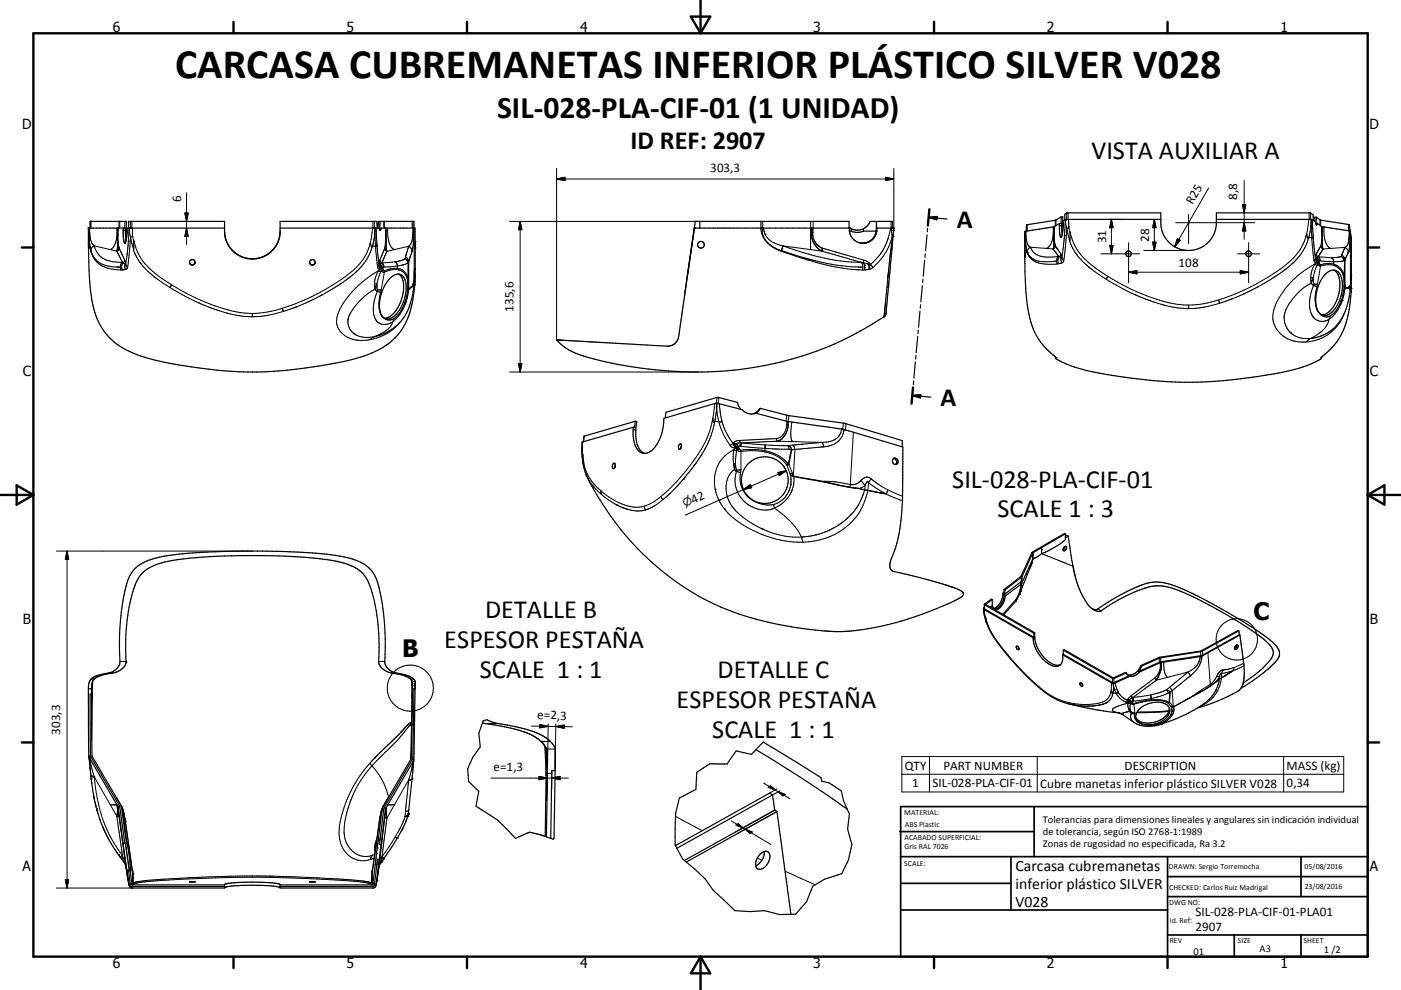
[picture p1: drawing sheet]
<svg xmlns="http://www.w3.org/2000/svg" width="420mm" height="297mm" viewBox="0 0 420 297" stroke-linecap="round" stroke-linejoin="round" font-family="sans-serif">
<defs><g id="words">
<text font-size="12.6" x="52.5" y="23.5">CARCASA CUBREMANETAS INFERIOR PLÁSTICO SILVER V028</text>
<text font-size="9.4" x="149" y="35.3">SIL-028-PLA-CIF-01 (1 UNIDAD)</text>
<g font-size="7.9">
<text x="189.1" y="44.8">ID REF: 2907</text>
<text x="327.2" y="47.8">VISTA AUXILIAR A</text>
<text x="286.9" y="68.5">A</text>
<text x="281.9" y="121.9">A</text>
<text x="285.5" y="146.3">SIL-028-PLA-CIF-01</text>
<text x="299" y="155.2">SCALE 1 : 3</text>
<text x="145.5" y="185.3">DETALLE B</text>
<text x="133.2" y="194.3">ESPESOR PESTAÑA</text>
<text x="143.8" y="203.3">SCALE 1 : 1</text>
<text x="215.1" y="203.5">DETALLE C</text>
<text x="202.9" y="212.4">ESPESOR PESTAÑA</text>
<text x="213.5" y="221.4">SCALE 1 : 1</text>
</g>
<g font-size="7.2">
<text x="375.8" y="186.1">C</text>
<text x="120.6" y="197.2">B</text>
</g>
<g font-size="4.7">
<text x="304.5" y="261.2">Carcasa cubremanetas</text>
<text x="304.5" y="266.6">inferior plástico SILVER</text>
<text x="304.5" y="272">V028</text>
</g>
<g font-size="4.2">
<text x="33.9" y="9.6">6</text>
<text x="103.9" y="9.6">5</text>
<text x="173.9" y="9.6">4</text>
<text x="243.8" y="9.6">3</text>
<text x="313.9" y="9.6">2</text>
<text x="383.9" y="9.6">1</text>
<text x="6.7" y="38.7">D</text>
<text x="410.5" y="38.7">D</text>
<text x="6.9" y="112.9">C</text>
<text x="410.7" y="112.9">C</text>
<text x="6.9" y="187.1">B</text>
<text x="410.7" y="187.1">B</text>
<text x="6.8" y="261.4">A</text>
<text x="410.7" y="261.4">A</text>
<text x="33.9" y="290.4">6</text>
<text x="103.9" y="290.4">5</text>
<text x="173.9" y="290.4">4</text>
<text x="243.8" y="290.4">3</text>
<text x="313.9" y="290.4">2</text>
<text x="383.9" y="290.4">1</text>
</g>
<g font-size="3.9">
<text x="212.9" y="51.6">303,3</text>
<text x="370.9" y="59.9" transform="rotate(-90 370.9 59.9)">8,8</text>
<text x="54.4" y="60.6" transform="rotate(-90 54.4 60.6)">6</text>
<text x="357.5" y="61.6" transform="rotate(-60 357.5 61.6)">R25</text>
<text x="331.6" y="73" transform="rotate(-90 331.6 73)">31</text>
<text x="344.5" y="72.5" transform="rotate(-90 344.5 72.5)">28</text>
<text x="353.3" y="80.1">108</text>
<text x="153.9" y="93.5" transform="rotate(-90 153.9 93.5)">135,6</text>
<text x="207.9" y="151.1" transform="rotate(-24 207.9 151.1)">42</text>
<text x="161" y="215.8" transform="rotate(1 161 215.8)">e=2,3</text>
<text x="18" y="220.4" transform="rotate(-90 18 220.4)">303,3</text>
<text x="148" y="231.3">e=1,3</text>
<text x="271.3" y="230.9">QTY</text>
<text x="282.9" y="230.9">PART NUMBER</text>
<text x="337.1" y="230.9">DESCRIPTION</text>
<text x="385.7" y="231">MASS (kg)</text>
<text x="273.5" y="236.2">1</text>
<text x="279.6" y="236.2">SIL-028-PLA-CIF-01</text>
<text x="311.8" y="236.3">Cubre manetas inferior plástico SILVER V028</text>
<text x="385.7" y="236.2">0,34</text>
<text x="358.4" y="274.9">SIL-028-PLA-CIF-01-PLA01</text>
<text x="358.4" y="279.4">2907</text>
</g>
<text font-size="3.3" x="205.3" y="152.2" transform="rotate(-24 205.3 152.2)">⌀</text>
<g font-size="3.1">
<text x="312.7" y="246.8">Tolerancias para dimensiones lineales y angulares sin indicación individual</text>
<text x="312.7" y="250.4">de tolerancia, según ISO 2768-1:1989</text>
<text x="312.7" y="254">Zonas de rugosidad no especificada, Ra 3.2</text>
<text x="357.8" y="286.5">01</text>
<text x="377.6" y="285.6">A3</text>
<text x="396.9" y="285.9">1 /2</text>
</g>
<g font-size="2.4">
<text x="271.1" y="244.4">MATERIAL:</text>
<text x="271.2" y="252">ACABADO SUPERFICIAL:</text>
<text x="271.3" y="248">ABS Plastic</text>
<text x="271.2" y="254.7">Gris RAL 7026</text>
<text x="271.1" y="259.7">SCALE:</text>
<text x="350.4" y="260.8">DRAWN: Sergio Torremocha</text>
<text x="391.1" y="260.6">05/08/2016</text>
<text x="350.5" y="266.9">CHECKED: Carlos Ruiz Madrigal</text>
<text x="391.2" y="266.7">23/08/2016</text>
<text x="350.5" y="271.4">DWG NO:</text>
<text x="350.7" y="276.9">Id. Ref:</text>
<text x="350.7" y="282.8">REV</text>
<text x="371.1" y="282.9">SIZE</text>
<text x="390.8" y="283">SHEET</text>
</g>
</g></defs>
<g fill="none" stroke="#000" stroke-width=".36">
<path d="M26.5 73.4l.1 .2M26.5 72.4l.1 2M26.5 74.3h.1M27 68.4v-2h10.9l.1 2.7M27.1 66.4v2M35.3 68.4v5.4l-.3 1.5M35.4 68.4v1.8M35.4 72.9l.2 1.3M35.6 74.3l.1 .2M35.6 74.2v.1M36.9 68.4l.2 3.8a.5 .5 0 0 0 .4 .7l.4-1.2 .2-3.3h29.2M36.9 69.1h.7"/>
<path d="M37.4 66.4v2h-10.9v6.5a64.6 64.6 0 0 0 1.9 18.9 18.9 18.9 0 0 0 12.6 12.6 118.6 118.6 0 0 0 59.5 2.6 36.4 36.4 0 0 0 15.6-5.6 20.4 20.4 0 0 0 7.9-14.9l.5-5.2-.1-14.9h-40.4M37.6 69.1l.2 3M37.6 68.4v.7M38 69.1l.1 .7M38 69.1h-.4M38.6 68.4v-2h28.7v3.5M40.1 72.1v2.9M56.8 78.7a.84 .84 0 0 0 .9 .8 .84 .84 0 0 0 .8-.8M56.8 78.7a.84 .84 0 0 1 .9-.8 .84 .84 0 0 1 .8 .8M84 69.4a8.3 8.3 0 0 1-8 8.2 8.3 8.3 0 0 1-8.6-7.5M92.8 78.7a.84 .84 0 0 0 1.3 .7M92.8 78.7a.84 .84 0 0 1 .9-.8 .84 .84 0 0 1 .8 .8"/>
<path d="M94.5 78.7a.84 .84 0 0 1-.8 .8 .84 .84 0 0 1-.9-.8M94.5 78.7l-.3 .6M112.4 68.4v1.9M113.2 68.4l-.2-2h-29a13.7 13.7 0 0 1-.4 5.5 8.3 8.3 0 0 1-9.2 5.7 8.3 8.3 0 0 1-7.1-8.2M113.2 68.4l.2-2h10.7v2M113.7 68.4l.3 .7M114 66.4l-.3 2M114 79.6l-.1 .6M114 69.1h.1M114.3 68.4l-.3 .7M115.7 68.4v5.1l.3 1.9M118.5 78.5l.5 .8 .1 1.2"/>
<path d="M124.4 74.4h.1M124.4 72.5v.1M206.9 77.5l-1.6 11M207.2 75.5l-.1 .6M207.2 75.5l-1.9 13M207.2 74.8v.7M207.4 73.5l-.2 1.4M207.4 73.4l-.4 3.2M207.6 72.6l-.2 .8M208.2 68.4h46.4a4.2 4.2 0 0 0 4.9 4.5M208.2 68.4l.2-2h46.2v2M208.2 68.4l-.8 5.1"/>
<path d="M209.8 66.4v2M228.1 66.4v2M243.3 68.4l-.1 1.9a6.4 6.4 0 0 0 1.7 3.9l1.5 1.1M243.8 68.4l-.1 1.8M244.5 72.9l1.2 1.1 .9 .5M245.5 73.9h.1M254.6 68.2l.2 .2M254.7 69.3h.5M254.8 68.4h.1M254.9 68.4l.2 .2M254.9 68.4l.3 .2M255.2 68.6a4 4 0 0 0 3.7 0"/>
<path d="M255.2 69.3a4.6 4.6 0 0 0 3.7 0M255.2 68.6v.7M258.9 69.3h3.8M258.9 68.6v.7M259.5 72.9l-.8 .1M260.2 72.7l-.7 .2M260.5 72.6l-.3 .1M262.6 69.9a4.2 4.2 0 0 1-4.8 3M262.7 69.9a4.3 4.3 0 0 1-2.1 2.6M262.7 69.1h.1M262.7 69.1l-.1 .8M262.7 66.4v2.7"/>
<path d="M262.8 69.1h.1M262.8 69.1l-.1 .8M262.8 66.4v2.7M262.8 68.4h5.2l-.5 4.8M262.9 68.4v.7M262.9 69.1l-.3 1.2a4 4 0 0 1-2.1 2.3M267.5 68.4v-2h-6.6l-1 1.5-1 .7M267.5 73.2l-2 21.4a95.3 95.3 0 0 1-49.3 16.8 119.6 119.6 0 0 1-43.6-5.4 14.9 14.9 0 0 1-5.7-4l33.1 1.9a3.6 3.6 0 0 0 3.6-4l1.7-11.4M267.5 73.2l-.5 1.8M267.9 69.4v.1M277.2 78.1l-.4 4.8M277.4 76.2l-.1 1"/>
<path d="M277.9 70.4l-.4 4.9M278.1 68.5l-.1 1M278.4 65.2l5.5 .5M278.4 65.2l2.6-.3-.2 1zM278.6 62.8l-.4 4.8M307.2 75.1l.1 2M307.2 76.4v2a70.2 70.2 0 0 0 1.5 17 20.1 20.1 0 0 0 7.9 11.9l-.1 .1M307.2 75.1h.1M307.2 75.6v.2M307.2 76.2l.1 .2M307.2 77l.1 .1M307.4 69.4h-.1"/>
<path d="M307.8 67.5l-.1 1.8M307.8 67.5v1.8M307.8 67.4v.1M315.7 74.6v.1M315.9 68.1l-8.6 1.3-.1 7M315.9 68.1l.1 5-.3 1.5M316.1 68l-.2 .1M316.1 68v1.8M316.1 72.4l.3 1.4M316.4 73.7h.1M317.6 67l-1.5 1M317.6 67.7h1.1"/>
<path d="M318.1 65.1h.5l.1 2.6M318.1 65.1v1.9h-.5M318.1 65.1l-1.6 1-8.7 1.3M318.3 67l.2 3.3M318.7 67.7v.4M319.8 63.9l-.6 .4v1.7M319.8 63.9h.1M319.8 63.9h28.2v2.7a8.3 8.3 0 0 0 8 8.5 8.3 8.3 0 0 0 8.7-7.9v-3.3h28.2M320.8 69.5l-.1 3M348 65.8h-28.4l-.8 .5-.1 1.9a4.4 4.4 0 0 1-.7 3l-.3-1.2-.1-3M364.7 65.8h28.4M392.9 63.9h.1"/>
<path d="M392.9 63.9l.8 .6 .1 1.7M393.1 65.8l.3 .1M393.1 65.8v1.9M393.4 65.9h.1M393.4 65.9l1 .7 .3 .9 .3-.5M394.5 67h.5M394.6 77.6v.1M394.6 77.7v.5M394.7 65.2l-.2 1.8M394.7 65.2h-.6l-.1 1.1M394.7 65.2l1.3 .8 8.5 1.4 .3 2M394.7 77.6h-.1"/>
<path d="M395 67l1.3 1M396.3 68h.1M396.4 68l8.3 1.3M396.4 68l.2 6.5M396.6 74.5h.1M396.6 74.5l.1 .2M399.2 77.3l.5 .7 .1 1.2M404.7 69.3h.1M404.7 69.3l.1 .2M404.8 69.5l.3 1.8 .1 15-.3 3.3a23.2 23.2 0 0 1-6 15.2l-2.8 2.4M405.1 77v.1M405.1 75.1h.1"/>
<path d="M117.2 83.2a2.39 2.39 0 0 1 2.6-.9 2.39 2.39 0 0 1 1.8 2.1 11.3 11.3 0 0 1-4.4 11.1 2.37 2.37 0 0 1-3.3-2.5 12.2 12.2 0 0 1 3.3-9.8zM119.6 82.2a5.2 5.2 0 0 1 1.3 5.2 10.4 10.4 0 0 1-4.7 7.9l-1 .1M124.2 81.4a22.2 22.2 0 0 1-4.2 15.2l-1.4 1.3-2.5 1.7M206.2 81.9l-.2 1.2M265.7 93.9l-.1 .1M275.3 99l-.1 1.1M275.8 93.3l-.4 4.9M276 91.4l-.1 1.1M276.5 85.7l-.4 4.9M276.7 83.8l-.1 1M397.5 82.1a2.61 2.61 0 0 1 3-.9 2.61 2.61 0 0 1 1.8 2.5 11.1 11.1 0 0 1-3.6 10.5 2.42 2.42 0 0 1-3.9-1.7 11.6 11.6 0 0 1 2.7-10.4zM399.9 81a5.5 5.5 0 0 1 1.7 5.7 9.6 9.6 0 0 1-4.3 7.6l-1 .2"/>
<path d="M404.9 83.3a21.6 21.6 0 0 1-4 14.1l-.5 .6M167.1 102h.1M273.5 118.6l5.5 .6M273.5 118.6l2.5-.2-.1 1zM273.7 116.2l-.4 4.9M273.9 114.3l-.1 1.1M274.4 108.6l-.4 4.8M274.6 106.7l-.1 1M275.1 101l-.4 4.8M316.5 107.4v.1M316.5 107.5h.1M316.5 107.4h.1"/>
<path d="M316.5 107.5l.1 .1a41.5 41.5 0 0 0 15.4 4.8 127.6 127.6 0 0 0 45 .6 62.6 62.6 0 0 0 15.8-3.7l3.4-1.8M396 107.3l.2 .1M396.1 107.2l-.1 .1M396.2 107.4h.1M396.2 107.5h.1M396.2 107.4v.1M174.7 136.7l.1 2.3M174.7 136.7v.5M174.7 136.1v.6M175.1 130.9l-.2 1.6M175.1 130.8v.1M184 139a.79 .79 0 0 1 .6 .7 .79 .79 0 0 1-.5 .8 .67 .67 0 0 1-.6-.4 .67 .67 0 0 1 .2-.8z"/>
<path d="M184.5 139.5l-.2 .7M189.8 128.9l.8 .1M189.9 128.2l-15.4 4.4-.1 2.7 .3 3.4M189.9 128.2l-.1 .7M190.5 126.4l-.3 1.9-.3-.1M190.5 126.4l.4 .1-.3 2.5M190.5 126.4l-15.4 4.4M190.6 129a7.3 7.3 0 0 0 2.3 6.9l.3 .1M203.7 133.4a.41 .41 0 0 1 .5-.1 .41 .41 0 0 1 .1 .6 .62 .62 0 0 1-.1 .7 .62 .62 0 0 1-.7 .1l-.1-.8zM204.3 133.7l-.1 .7M214.9 121l-15.8 4.5a12.3 12.3 0 0 1-4.3 10.1 2.84 2.84 0 0 1-4.3-1.9 10.7 10.7 0 0 1-.7-4.8M214.9 121v1.9"/>
<path d="M214.9 121l7.5 1.9a3.7 3.7 0 0 0 4.1 1.1M220.3 133.2l-.2 .6M222.1 122.8l-1-2.1-6.1-1.5-15.3 4.5-.3 1.7M226.5 124l9.8 2.5M228 122.5l-.5 .7-1.2 .8h.2M228 122.5l-1 1-1 .6M228 122.5l8.3 2.2 17.1 2.4 17.1 5.1v1.9M229.4 133.5l-.1 1.7M234 132l-.8 .4M234 132h.1M236.3 126.5l16.4 2.3 18 5.3-.1 13.5a51.1 51.1 0 0 1-3.2 19.7l-.3 .7a2.39 2.39 0 0 0 .7 3.4l10 2.4 7.2 2.2a7.8 7.8 0 0 1 3.8 2 2.02 2.02 0 0 1-1.6 1.7 89.9 89.9 0 0 1-35.2 9.8l-2.5-.1a106.2 106.2 0 0 1-35.1-8 82.5 82.5 0 0 1-39-39.8l-.7-3.9M236.3 126.5l-.1 1.7-.4 1.6-1.8 2.2"/>
<path d="M267.9 137.6a.93 .93 0 0 1 1.3 .6 .93 .93 0 0 1-1 1.1 1.13 1.13 0 0 1-.3-1.7zM267.9 137.5a1.07 1.07 0 0 1 .8 .8 1.07 1.07 0 0 1-.2 1.1M297.5 179.9v1.8M297.5 179.9l-.3-.2-2.1 1.7 14.9 8.6M297.5 179.9l-2 1.4 14.7 8.5M300.7 178.4a4.7 4.7 0 0 1-2.8 4.2M300.7 178.4l.4 .2M300.7 178v.4M301 177.7l-.3 .3M301 176.9v1.2l-.3-.1M301 176.9l.3 .1M301.1 178.6l-.5 1.9a3.2 3.2 0 0 1-2.5 2.2"/>
<path d="M301.1 178.1v.5M301.1 178.6h.2M301.3 177v1.2M301.3 178.2v.4M301.3 178.6v.2M301.3 178.8a4 4 0 0 1-2.9 4.1l-.6-.4-.3-.8M306.1 172.9l-.2 .2M306.3 175.1l-5 3.7M306.4 173l-5.1 4M306.4 174.3l-5.1 3.9M306.4 173v1.3M309 169.9l-.3 .6"/>
<path d="M309.2 169.3l-4.3 10.4-4 4.8M309.6 165.9l-3.2 7.1M309.6 167.7l-3.3 7.3 .1-.7M309.6 165.9v1.8M309.7 167.7h-.1M309.7 165.8v1.9M309.7 165.8l-.1 .1M318.9 164.2l.6-.3a.69 .69 0 0 1 .1 .9 .69 .69 0 0 1-.8 .3zM319.3 163.9l-.6 1M319.4 160.8l.4-.2 .5 .3M319.4 160.2v1.2l.9-.5M319.4 162a37.5 37.5 0 0 1-7.5 4.4l-2.2 1.2"/>
<path d="M319.4 160.2l-.2-.2-9.8 5.7-3.4 7.3-5 3.9M319.4 160.2l-9.7 5.6M320.3 160.9l1 7.2 1.6 6.8a20 20 0 0 0 4.4 7.7l1.4 .7 .9 .1a52.9 52.9 0 0 1 15.1-7.4 15.1 15.1 0 0 1 10.2 1.8 108.2 108.2 0 0 1 24.7 14.6l.4 .4a3.4 3.4 0 0 1 .9 5.1l-3.3 3.4-4.9 3.6M294.8 182.6l14.9 8.7M294.8 182.6l.9 3.9M294.9 182.7h.1M295.1 182.3l-.3 .3M295.1 181.3l.1 1.4 14.8 8.5M295.5 185.2l.2 1.3M295.5 185.5v.3M295.6 186.1l.1 .5M295.7 186.5v.1"/>
<path d="M295.7 186.6a45.4 45.4 0 0 0 10.4 14.5l2.5 2.5a24.8 24.8 0 0 0 11.9 7.6l8.5 1.8 6.7 .9M295.7 186.6v.1M297.5 181.7l-.6 .4M304.7 193.9a.64 .64 0 0 1 .7 .3 .64 .64 0 0 1-.1 .7l-.4-.3zM305.2 194l.3 .4M309.7 191.3l.1 .5M309.8 191.8a9.9 9.9 0 0 0 6.2 8.1h1.1l.9-.5M310 191.2l-.3 .1M310 190v1.2M310.2 189.8v1.6M310.2 189.8l-.2 .2M310.2 191.4a9.6 9.6 0 0 0 6.7 8.2l1-.2"/>
<path d="M310.2 191.4l-.4 .4M318.5 196.4a3.6 3.6 0 0 1-.5 3M318.5 196.4l15.2 8.6M318.8 196.3l14.7 8.5h.5l4.6-2.1M318.8 196.3l-.3 .1M318.8 195.1v1.2M318.8 195.1l.3-.2 14.7 8.5 3.6-1.7 .3 .2M318.8 195.1l14.8 8.5 4.1-1.7M327.5 182.7l1.2 .2a52.6 52.6 0 0 1 16.2-8.1 19.9 19.9 0 0 1 11.3 2.7l7 3.5 7.6 4.4a53 53 0 0 1 12 8.6 3.1 3.1 0 0 1-.5 4.6 46.6 46.6 0 0 1-10.3 7.9M342 199.7a3.6 3.6 0 0 1-3.8 2.7l-.3-.1M342 199.7l.3 .1M342.3 199.8l-1 1.7"/>
<path d="M348.1 198.8l-6.5 2.9M348.1 198.8v.4M348.1 199.2l-.1 1.8-1.3 3.1M348.1 199.2l.1 .1M370.5 193.6a.49 .49 0 0 1 .8 .2 .49 .49 0 0 1-.3 .7 .49 .49 0 0 1-.8 .3 .49 .49 0 0 1 .1-.9zM370.8 193.5l-.2 .7-.5 .4M371.4 189.3l-.2-.2-11.2 6.2-12.4 1.9-5.6 2.5M371.4 189.3l.2 1.1M371.4 189.3l-11.2 6.2-12.4 1.9-5.5 2.4M371.6 190.4l-11.4 6.3-12.4 1.9-6.5 2.9M371.6 190.4l.1 .1M371.7 190.5l.8 5.8a26.3 26.3 0 0 1 .4 7.9 4.1 4.1 0 0 1-1.9 3.2 56.7 56.7 0 0 1-12 5"/>
<path d="M371.7 190.5l-11.6 6.4-12 1.9M26.5 206.6l.2 20.3M26.5 206.6h.9M27.3 203.7l-.6 1.1-.2 1.8M27.3 203.7l1.1-.7 2.4-.8a5.6 5.6 0 0 0 4.9-2.7l.2-.3a90.3 90.3 0 0 1 1.1-19.8 20.9 20.9 0 0 1 3-8.2 15.9 15.9 0 0 1 9.9-4.4 140.3 140.3 0 0 1 18.6-1.4 273.5 273.5 0 0 1 25.2 .5 38.5 38.5 0 0 1 14.9 3.1 10.5 10.5 0 0 1 5.2 8.2 82.7 82.7 0 0 1 1.7 22 5.1 5.1 0 0 0 4.6 3l2.2 .5 1.7 1M27.3 203.7h.9M27.4 206.6l.1 2.4M27.5 207.7v1.9M27.5 209.4v.1M28.2 203.7a3.6 3.6 0 0 0-.8 2.9M28.2 203.7v.1a9.3 9.3 0 0 1 5.6-1.9 4.4 4.4 0 0 0 4-3.5 52.6 52.6 0 0 1 3.3-24.2 9.8 9.8 0 0 1 6.6-5.1 86.1 86.1 0 0 1 21.7-2.3 169 169 0 0 1 29.3 1.2 17.7 17.7 0 0 1 9.7 3.7 14.4 14.4 0 0 1 3.5 7.4 68.4 68.4 0 0 1 1.6 19.8 5.7 5.7 0 0 0 5.4 3.3 7.3 7.3 0 0 1 4.2 1.6v-.1M120.5 219.4h-.1"/>
<path d="M120.5 219.4l-9.7 9.6M123 216.9l-2.5 2.5M123 216.9h.3M123 216.9h.1M123.1 203.7h.9M123.1 203.7l.5 .8M123.3 216.9l-.2 10.9M123.3 216.9h.1M123.4 217v.1M123.6 204.5l-.2 12.6M123.6 204.5v.2M123.6 205.2l.1 1.7"/>
<path d="M123.6 208.5v-.9v2M123.6 208.7v.2M123.6 205.8h.1M123.7 206.9h.4M123.7 206.9l-.4 20.7-8.5 14.4-1.4 9.6M124 203.7l.5 .8-.1 2.1M124.1 206.9l-.3 20.5-8.6 14.8-1.2 9.5M124.4 206.6h-.3v.3M124.4 206.6l-.4 21.3-8.4 14.7-1.3 10.7M144.6 216.9l-1.1 3 .5 4.2a18.2 18.2 0 0 0-3.8 6.6l.3 3.8 3 2.9-.8 4.5 2.6 1.6a31.6 31.6 0 0 1 9.2 8l2.8-1.2a3.1 3.1 0 0 1 3.4-.2l2.8 .8M144.6 216.9l.2-.4a1.52 1.52 0 0 1 2-.2l2.2 .7a48.9 48.9 0 0 1 12.3 3l2 1.1 1.8 1.4M144.6 216.9l6 1 5.1 1.2 3.8 1.5 2.8 1.8"/>
<path d="M323.8 204.9a.58 .58 0 0 1 .7 .3 .58 .58 0 0 1-.2 .7l-.5-.5zM324.3 205l.3 .4M333.7 205l.2 1.1M335.4 213.8v.1M337.7 201.9l.3 .4 .6 .4M338.3 210.4v.1M338.4 210.1l-.1 .3M338.6 202.7l.2 .2M338.8 202.9l-5.1 2.1M341.3 201.5l.3 .2M341.6 201.7a3 3 0 0 1-2.8 1.2M345 208.5l.2 1.5"/>
<path d="M350.6 212.3a4.9 4.9 0 0 1-4.2 4.3 4.9 4.9 0 0 1-5.9-1.3M350.6 212.4a3.6 3.6 0 0 1-2.3 4 6.7 6.7 0 0 1-7.1 .1l-.7-1.2M350.6 212.4a4.9 4.9 0 0 0-5.9-1.4 4.9 4.9 0 0 0-4.2 4.3M360.8 211.2a44.5 44.5 0 0 1-15.2 6.6l-1 .1a8.4 8.4 0 0 1-6.3-2.3l-2.9-1.7M26.7 226.9l8.7 15.3M26.7 227l.4 4.1a71.1 71.1 0 0 0 1.9 11.7 41.4 41.4 0 0 0 7 14.3l1.4 1.9M34.9 239.3l1.6 2.8M116.6 239l-1.9 3.3-.5 1.5-2.6 17.4M124 227.9l-1.6 16.4M162.3 222.4l2.8 .1M162.3 222.4l1.5 2.4M163.8 224.8l-.3 26.1"/>
<path d="M163.8 224.8l.3 7.3M163.9 236.6l-.1 3.5M163.9 235.4v.4M163.9 234.1v2.5M163.9 236.6v3M163.9 234.4v.2M164.1 232.1l-.3 19 1.3 .4M164.1 232.1h1.3M165.1 222.5l1.4 2.1-.1 6.6M165.4 232.1l-.3 19.4M166.4 231.2l-.3 20.3-.2 .3-.8-.3M166.4 231.2h-1v.9"/>
<path d="M226.6 224.9l2.2-2.3 17.3 10.7 .3 1.1a11.1 11.1 0 0 1 5 2.3l.8 .6 .7 2.8 1.1 2.7M226.6 224.9l-1.3 1.4-4.6-1-2.7 3.9-5.2-.1-3.9 2.6-.3 5.1-4.9 2.6a23 23 0 0 0-1.3 9.4l.1 4.9M226.6 224.9l15 9.3 12.4 8.6M231.6 238.5l-.9-.5-28.2 15.7M231.6 238.5l.7 4.6M231.6 238.5l-28.7 16M35.2 241.7l-.2 3.2M35.3 243.1l-.1 .1M35.4 242.1v.1M35.4 242.1h.1M35.4 242.2h.1M35.4 242.2l1.5 10.9"/>
<path d="M35.4 243l.3 2M36.3 241.6l-8.7-14.7-.2-18.6h-.4l.1 18.5 8.8 15.2 1.5 11M36.3 241.6l1.6 11.3M36.3 241.6l.2 .4M36.5 242.1l.1 .2M36.5 242.1l.2 .2M36.6 242.3l1.4 10.7M36.7 242.3l.8 3.5 2.2 15.4M36.9 253.1l.1 .3M37 253.4h.1M37 253.4l1.1 7.9M37.4 259l.2 .4"/>
<path d="M37.4 253l-.5 .1M37.6 253l1.2 8.2M37.6 259.4h.1M37.6 259.4l1.1 6.2M37.9 252.9l-.5 .1M37.9 252.9h.1M38 252.9v.1M38 253l.7 3.5 .3 4.7M112.5 259.3l-.8 6.2h-27.7M112.5 259.3l.5 .1M113 259.4l-.8 6.2-.3 .4h-27.9M113.4 251.6l-.9 7.7"/>
<path d="M113.4 251.6l.6 .1M113.7 257.9l-1 7.8-.3 .5-.5 .2h-27.9v-1a48.2 48.2 0 0 0-13.6-.6l-2.9 .4-.2 .2v1h-27.8l-.8-.7-.6-4.4M113.7 257.9l-.5-.1-.2 1.6M113.7 259.5l-1 6.1M113.7 259.5h.1M113.9 259.1l-.2 .4M113.9 259.1h.1M114 258.9l-.1 .2M114 251.7l-.3 1.6h.6M114.3 253.3l-.6 4.6M114.9 257.8h.1M115.8 242.3l.2 3.1"/>
<path d="M118.5 251.1l.6 .3M119.1 251.4l-2.3 3.8-2.9 3.9M120.7 248.5l-1.6 2.9M120.7 248.5l-.2 .4M120.9 248.2l-.2 .3M121.9 245.9l-.2 .6M122.2 244.9l-1.5 3.6M122.2 244.9h.1M122.4 244.3l-.2 .6M122.4 244.3h.1M163.5 250.9l.3 .2M163.8 240.1h.1"/>
<path d="M202.5 253.7l.4 .8M202.9 254.5l1.7 3.2 .6 .4M205.2 258.1l.6 .5M205.8 258.6l5.6 5.1 2.4 3.4 6.5 6.1 4.6 .3 4.3-.3 4.6 1.2 3.3-.1M227.7 256.5a1.82 1.82 0 0 1 2.9-.6 3.8 3.8 0 0 1-3.1 4.9 1.95 1.95 0 0 1-.7-3zM229.1 255.5a4.4 4.4 0 0 1-2.5 4.3M232.3 243.1l.6 .4M232.3 243.1l-27.1 15M232.9 243.5l4.2 30.8M232.9 243.5l-27.1 15.1M254 242.8l.7 1.5-.6 4.5 1.3 4.5a20 20 0 0 1-3 8.8l-1.3 .4a18 18 0 0 0-7.4 3.4l-1.9 4.6-3.3 3.8h-1.4M38.6 261.2l-.5 .1"/>
<path d="M38.6 261.2l.5 4.4 .3 .4h27.9M39 261.2h-.4M39 261.2l.6 4.3h27.7M39.5 265.2l.1 .2M39.6 265.4h.1M39.8 264.9v.1M39.8 265l-.2 .4M39.8 265v.5M39.8 261.5v3.4M39.9 262.6v.1M56.8 264.6h.1M56.8 264.6h1.7"/>
<path d="M58.5 264.6h.1M67.3 266.3a19.7 19.7 0 0 1 6.9-.7l6.7 .1 2.2 .3 .9 .3M92.8 264.6h.1M92.8 264.6h1.7M94.5 264.6h.1M111.5 264.9l.1 .2M111.5 265.4v.1M111.6 265.4h-.1M111.6 265.1v.3M111.6 265.1l.1 .3M111.7 265.4h.1M111.8 265.2l-.1 .2"/>
<circle cx="210.1" cy="73.4" r="1"/>
<circle cx="338.4" cy="76.1" r=".83"/>
<circle cx="374.4" cy="76.1" r=".83"/>
<circle cx="229.3" cy="144" r="7"/>
</g>
<g fill="#000">
<circle cx="26.5" cy="68.4" r=".18"/>
<circle cx="26.6" cy="68.4" r=".18"/>
<circle cx="27.1" cy="66.4" r=".18"/>
<circle cx="38.5" cy="72.4" r=".18"/>
<circle cx="38.7" cy="68.4" r=".18"/>
<circle cx="124.4" cy="74.4" r=".18"/>
<circle cx="124.4" cy="72.4" r=".18"/>
<circle cx="208.2" cy="68.4" r=".18"/>
<circle cx="229.4" cy="70.3" r=".18"/>
<circle cx="234.4" cy="74.7" r=".18"/>
<circle cx="240.5" cy="77.5" r=".18"/>
<circle cx="243.3" cy="69.3" r=".18"/>
<circle cx="262.7" cy="69.3" r=".18"/>
<circle cx="262.8" cy="68.4" r=".18"/>
<circle cx="267.1" cy="74.8" r=".18"/>
<circle cx="267.3" cy="69.1" r=".18"/>
<circle cx="267.7" cy="71" r=".18"/>
<circle cx="267.9" cy="69.1" r=".18"/>
<circle cx="268" cy="68.4" r=".18"/>
<circle cx="307.3" cy="77.1" r=".18"/>
<circle cx="319.1" cy="70.6" r=".18"/>
<circle cx="319.4" cy="66.2" r=".18"/>
<circle cx="404.3" cy="75.5" r=".18"/>
<circle cx="124.1" cy="85.4" r=".18"/>
<circle cx="124.2" cy="82.5" r=".18"/>
<circle cx="396" cy="94.4" r=".18"/>
<circle cx="404.8" cy="86.7" r=".18"/>
<circle cx="404.9" cy="84.1" r=".18"/>
<circle cx="166.9" cy="102" r=".18"/>
<circle cx="316.6" cy="107.3" r=".18"/>
<circle cx="396" cy="107.3" r=".18"/>
<circle cx="174.4" cy="135.3" r=".18"/>
<circle cx="175.7" cy="142.5" r=".18"/>
<circle cx="204.8" cy="143.8" r=".18"/>
<circle cx="214.4" cy="146.8" r=".18"/>
<circle cx="215.6" cy="150.1" r=".18"/>
<circle cx="217.2" cy="152.7" r=".18"/>
<circle cx="300.9" cy="179.7" r=".18"/>
<circle cx="305.6" cy="178.3" r=".18"/>
<circle cx="307.6" cy="172.3" r=".18"/>
<circle cx="309.6" cy="166.5" r=".18"/>
<circle cx="312.3" cy="165" r=".18"/>
<circle cx="269.9" cy="186.4" r=".18"/>
<circle cx="299.5" cy="182.1" r=".18"/>
<circle cx="304.4" cy="180.5" r=".18"/>
<circle cx="27.4" cy="208.3" r=".18"/>
<circle cx="123.6" cy="205.8" r=".18"/>
<circle cx="336.5" cy="214.4" r=".18"/>
<circle cx="347.1" cy="203.2" r=".18"/>
<circle cx="26.8" cy="227.3" r=".18"/>
<circle cx="27.2" cy="232.7" r=".18"/>
<circle cx="122.7" cy="234" r=".18"/>
<circle cx="123.5" cy="233.7" r=".18"/>
<circle cx="35.4" cy="242.1" r=".18"/>
<circle cx="35.6" cy="256.5" r=".18"/>
<circle cx="36" cy="257.1" r=".18"/>
<circle cx="36.5" cy="242.1" r=".18"/>
<circle cx="36.9" cy="253.1" r=".18"/>
<circle cx="37.6" cy="246.6" r=".18"/>
<circle cx="37.9" cy="252.9" r=".18"/>
<circle cx="113.1" cy="254.4" r=".18"/>
<circle cx="113.7" cy="246.6" r=".18"/>
<circle cx="113.9" cy="259.1" r=".18"/>
<circle cx="114.2" cy="258.7" r=".18"/>
<circle cx="115" cy="257.7" r=".18"/>
<circle cx="119.1" cy="251.4" r=".18"/>
<circle cx="122.2" cy="244.9" r=".18"/>
<circle cx="122.3" cy="244.5" r=".18"/>
<circle cx="122.4" cy="244.2" r=".18"/>
<circle cx="122.4" cy="244.1" r=".18"/>
<circle cx="38.1" cy="261.3" r=".18"/>
<circle cx="39" cy="261.1" r=".18"/>
<circle cx="39.8" cy="265" r=".18"/>
<circle cx="39.9" cy="262.2" r=".18"/>
<circle cx="111.5" cy="264.9" r=".18"/>
<circle cx="113" cy="264.1" r=".18"/>
</g>
<g fill="none" stroke="#000" stroke-width=".3">
<path d="M55.9 57.8v15.6M166.9 50.5v51.5M166.9 53.7h101.1M166.9 53.7l2.5-.5v1zM265.5 53.2l2.5 .5-2.5 .5zM268 50.5v17.9M362.4 56.4l-6.1 10.4M373 54.2v17.6M26.6 68.4l.1 1.5M26.7 70.3v1M26.7 70v.2M26.7 71.3v.5"/>
<path d="M26.7 68.7v2.6M26.7 71.8l.2 1.7M26.7 68.6v.1M26.8 71.7l.1 1.8M26.8 68.4l-.1 .2M26.8 68.4a6.9 6.9 0 0 0 1.5 5.4M26.9 73.5l.2 1M26.9 73.5l.3 1.7M27.1 74.5l.1 .7M27.2 75.2l.1 .3M27.2 75.2l.1 .2M27.3 75.3h.1"/>
<path d="M27.3 75.5v.1M27.3 75.4l.1 .3M27.3 66.4v2M27.3 75.6a7.3 7.3 0 0 0 7.1 5.3l1.8 .1M27.3 75.5h.1M27.4 75.6h.1M27.4 75.7l.9 1.7M27.4 75.7h.1M27.4 75.8l.1 .1M28.3 73.8a6.3 6.3 0 0 0 6.4 4.8l2 .1M28.3 73.8l-.7 .4-.4 1M28.3 73.8l4.8 1.1"/>
<path d="M28.3 77.4h.1M28.3 77.4l.5 .6a7.6 7.6 0 0 0 5.6 2.1h1.6M33.1 74.9l1.9 .4M35 75.4l.5-.4 .2-.5 1.7 3.5M35 75.4l1.7 3.3M35.1 68.4v1.9a4.9 4.9 0 0 1-2 4.6M35.4 70.2v2.7M35.4 72.3h.1M35.7 66.4v2M35.9 66.4v2M36.7 78.7l.2 .1M36.7 78.7l-.5 .6-.2 .8"/>
<path d="M36.9 78.8a1.9 1.9 0 0 0-.2 2.2M36.9 78.8l.4 .4M37.3 79.2h.1M37.3 79.2l.1 .2M37.4 78l.2 1M37.4 78l-.5 .8M37.4 79.4l.1 .1M37.4 79.4l.3 1.4M37.5 79.3l-.1 .1M37.5 79.3h.1M37.5 79.5h.1M37.6 79.5h.1"/>
<path d="M37.6 68.4h.3M37.6 79v.4M37.6 79l-.1 .3M37.6 79.4l.7 .8M37.6 79.4v.1M39.1 66.4v2M39.1 71.1l1 3.7M39.1 71.1l-.8 9.1M39.1 71.1l-.4-2.7-.4 6.8-.7 4.2M39.5 66.4v2M39.7 68.4l.1 2.6M39.8 71l.3 1.7"/>
<path d="M39.8 71l-.7 .1M40.1 75l.9 2.3 1.2 1.7 3.6 3.7M40.1 72.1a17.6 17.6 0 0 0 8.5 11.5l2.9 1.8M55.4 63.9h1l-.5 2.5zM55.9 68.4l.5 2.5h-1zM110.7 73.9a17 17 0 0 1-7.6 9.4 65.9 65.9 0 0 1-18.5 9.2M110.7 73.9l.4-1 .3 1.1M111.4 74h.1M111.7 73.8h.9M111.7 73.8a15.8 15.8 0 0 1-5 7.8l-4.4 3.4M111.7 73.8l-.3 .2M111.7 68.4l-1 5.5"/>
<path d="M111.8 66.4v2M112.2 66.4v2M112.3 71.2h.1M112.3 71.2l-.6 2.6M112.3 70.5v.7M112.4 70.4v.1M112.4 70.4l-.1 .1M112.4 70.5l.2 3.3M112.6 73.9l.6 6.3M112.6 73.8v.1M112.7 68.4l.3 5.3v.2h-.4M113 73.1l.7 6.4"/>
<path d="M113.7 79.5l-.5 .7M113.7 79.5l.1 .3M113.7 79.1v.4M113.7 79.1l.2 .4M113.8 79.8h.1M113.8 79.8l.1 .2M113.9 79.4v.1M113.9 78l-.2 1.1M113.9 78l.5 .8M113.9 79.6h.1M114 79.4v.2M114 79.4l.1 .1"/>
<path d="M114 79.4l.2 1M114.1 79.5h.1M114.2 79.5h.1M114.2 79.5l.3 .3M114.4 78.8l-.4 .6M114.4 79.7l.1 .1M114.4 78.8l.4 .6 .2 .7M114.5 79.8v.1M114.5 78.8h-.1M114.5 79.9h.1M114.5 78.8l.5 .6 .1 .7M114.5 79.9v.2"/>
<path d="M115 66.4v2M115.2 66.4v2M115.3 74.5l-1.4 3.5M115.3 74.5l.2 .5 .5 .4M115.6 68.4v3.6l-.3 2.5M116 75.4l-1.5 3.4M116.3 68.4a8 8 0 0 0 1.6 6.3l.3 .2M118.2 74.9l-2.2 .5M120.8 78l-2.3 .5-4 .3M120.8 78h.1M121.4 77.6l-.6 .4M121.4 77.6l.2 .2"/>
<path d="M121.4 77.6l.3 .1M121.6 77.1l-.2 .5M121.6 77.1l.7 .6 .2 .8M121.6 77h.1M121.6 77.8l.6 1.1M121.7 77.7l.5 .4 .2 .7M121.9 76l-.3 1.1M121.9 76v.1M122.2 78.9a14.1 14.1 0 0 1-7.1 1.2M122.3 78.8l-.1 .1M122.3 78.8h.1M122.4 78.8h-.1"/>
<path d="M122.4 78.8h.1M122.4 78.8l-.1 4.7M122.4 78.8v4.7M122.5 73.9l-4.3 1M122.5 73.9l-.6 2.1M122.5 73.9a1.66 1.66 0 0 1 1 1.5M122.5 78.5v8.2M122.5 78.5l-.1 .3M123.5 75.5l-1 3M123.5 75.4v.1M123.5 75.4h.1M123.6 66.4v2"/>
<path d="M123.8 66.4v2M123.8 68.4v2.2a4.4 4.4 0 0 1-1.3 3.3M124.1 68.5l-.2 5.1-.4 1.8M124.2 68.4v16.1M152.8 66.4h57M155.9 66.4v45.2M155.9 66.4l.6 2.5h-1zM208.2 68.4h.1M228.1 68.4a8 8 0 0 0 6.1 7M228.7 66.4v2M228.8 68.4l-.1 .3a3.6 3.6 0 0 0 1.2 3.8 9.6 9.6 0 0 0 4.4 2.7M228.9 68.4l.1 .9"/>
<path d="M229 69.3a6.5 6.5 0 0 0 5.6 4.5M229.1 69.3h.1M234.2 75.4l2.7 .9a74.5 74.5 0 0 0 21.6 4.7M234.3 75.2l10.2 3a58.4 58.4 0 0 0 14.2 1.9M234.3 75.2l-.1 .2M234.6 73.8a69.9 69.9 0 0 0 23.6 4.9M234.6 73.8l-.3 1.4M234.6 73.8l8.4 1.1M242.2 78h.1M243 68.4v6.5M243 74.9l3.4 .4M243.1 66.4v2"/>
<path d="M243.6 69.7h.1M243.7 70.2l.1 1.1 .7 1.6M243.8 66.4v2M246.4 75.4l11.8 3.3M246.4 75.3l.2-.8 12.4 3.5M246.4 75.3v.1M246.4 75.2h.1M258.2 78.7a2.39 2.39 0 0 1 .3 2.3M258.2 78.7l.6 .1M258.8 78.8l.4 .7M258.8 78.8l1.2 .4M259 78l1.8 1"/>
<path d="M259 78l-.2 .8M259.2 79.5h.1M259.2 79.5v1.5M259.2 79.7h.1M260 79.2h.1M260 79.2l.4 .2M260.4 79.4l.3 .1M260.4 79.4l.2 .7M260.4 79.3v.1M260.5 79.6h.1M260.5 79.3h-.1M260.7 79.5h.1"/>
<path d="M260.8 79l-.3 .3M260.8 79l.2 .4M260.9 79.5h-.1M261 79.4l-.1 .1M261 79.4l.7 .8M261 79.4h.1M262.8 68.4h.1M266.7 78.5h-.1M267 75l-1.1 11.2M267 68.4l-.7 3.1-1 2.5a16.9 16.9 0 0 1-4.3 5.4M267.2 66.4v2M267.3 68.4l.2 2.7"/>
<path d="M267.5 71.1a17.1 17.1 0 0 1-6.6 9.7h-.4M267.5 71.1l-.4 3.7M267.7 71l-.2 .1M307.3 69.4v1M307.3 70.9l.3 3.4M307.4 72.2l.2 2.1M307.5 69.4l-.1 2.3M307.5 69.4l-.1 .2M307.5 69.4v.1a5.4 5.4 0 0 0 1.3 4.6l.2 .1M307.6 74.3l.2 1.1M307.6 74.3l.3 1.2M307.8 75.4l.1 .4"/>
<path d="M307.9 75.5v.1M307.9 75.8l.1 .1M307.9 75.6l.1 .1M307.9 75.6v.2M308 75.7h.1M308 67.4v1.9M308 75.9v.1M308 75.7l.1 .3M308 75.8h.1M308 76h.1M308 76a5.8 5.8 0 0 0 5.9 3.3l3-.1M308.1 76h.1"/>
<path d="M308.1 76v.1M308.1 76.1h.1M308.2 76.1v.2M308.2 76.2h.1M308.2 76.3h.1M308.3 76.3h.1M308.3 76.3l.6 .8M308.9 77.1h.1M308.9 77.1l.1 .1M309 74.2a4.7 4.7 0 0 0 4.9 2.9l3.5-.2M309 74.2l-.7 .5-.4 .9M309 74.2l4.8 .3"/>
<path d="M309 77.2h.1M309 77.2l.1 .1M309.1 77.3h.1M309.1 77.3l.2 .1M309.2 77.3v.1M309.3 77.4v.1M309.3 77.5l.2 .1M309.4 77.5h.1M309.5 77.6h.1M309.5 77.6l.2 .1M309.6 77.6h.1M309.6 77.6v.1"/>
<path d="M309.7 77.7h.1M309.7 77.7a10.8 10.8 0 0 0 6.5 .7M313.8 74.5l1.9 .2M315.7 74.7l1.7 2.2M315.8 68.1a7.2 7.2 0 0 1-1.8 6.3l-.2 .1M316.1 69.8v2.6M316.2 78.4h-.1M316.4 66.1v1.7M316.4 73.8h.1M316.4 73.8l-.2 .5-.5 .4M316.4 73.8l.5 .7M316.5 73.9v.1"/>
<path d="M316.5 75.7l.1 .1M316.6 66v1.7M316.7 78.3l.2 .9M316.7 78.3l-.5 .1M316.9 74.5h.1M316.9 74.5l1.2 1.7M317.4 79.1l-.5 .1M317.4 76.9l.2 .1M317.4 76.9l-.6 .8-.1 .6M317.6 77a1.79 1.79 0 0 0-.2 2.1M317.6 77l.4 .2M318 77.2h.1"/>
<path d="M318 77.2l.1 .2M318.1 76.2l.2 .8M318.1 76.2l-.5 .8M318.1 77.4l.3 1.4M318.1 77.4l.1 .1M318.3 77.5h.1M318.3 67h.3M318.3 77v.5M318.3 77l-.2 .4M318.4 78.8h.1M318.4 78.8l-1 .3M318.9 78.2l-.5 .6"/>
<path d="M319.4 65.9l-.4 6.6-.7 4.8 .6 .9M319.4 65.9l.4 2.6M319.8 63.9v1.9M319.8 68.5l1 3.7M319.8 68.5l-.9 9.7M320.2 63.9v1.9M320.4 65.8l.1 2.6M320.5 68.4l.3 1.7M320.5 68.4l-.7 .1M320.7 72.5l1.4 2.8 2.4 3 3.4 3 3.7 2.4M320.8 69.5a17.7 17.7 0 0 0 8.5 11.5l2.8 1.9M330 76.2h11.7"/>
<path d="M332.3 65.8h4.1M332.7 73.6h1l-.5 2.6zM333.2 65.8v10.4M333.2 65.8l.5 2.5h-1zM338.4 72.8v12M342.9 75.1h13.4M345.6 72.6h1l-.5 2.5zM346.1 65.8l.5 2.5h-1zM346.1 65.8v9.3M352.5 66.8h23.7M353 71.6l.9 .5-1.7 1.9zM356.3 66.8h.1"/>
<path d="M356.3 64.3v8.9M356.3 66.8l-4.1 7.2M371 76.2h6.7M372.5 61.4h1l-.5 2.5zM373 66.8l.5 2.5h-1zM374.4 72.8v12M387.3 79.2l-3.6 2.9-6.6 4-6.6 3.1-4.9 1.8M387.4 79.1l-.1 .1M391.4 71.3a17.2 17.2 0 0 1-7.6 9.5 66.2 66.2 0 0 1-18.5 9.2M391.4 71.3l.4-1 .3 1.2 .2-.1M392.3 71.3v.1M392.4 71.3l.9 .1"/>
<path d="M392.4 71.3l-.2 .4a15.9 15.9 0 0 1-4.8 7.4M392.4 71.3h-.1M392.4 65.8l-.5 3.5-.5 2M392.5 63.9v1.9M392.9 68.6h.1M392.9 68.6l-.5 2.7M392.9 63.9v1.9M393 68l-.1 .6M393.1 67.7h.1M393.1 67.7l-.1 .3M393.1 67.7v.3M393.1 68l.2 3.4"/>
<path d="M393.3 71.4l.6 6.7M393.3 71.4h.1M393.4 65.9l.4 6.6 .6 4.9M393.5 71.4h.1M393.7 71.1v.3h-.4M393.7 70.7v.2M393.9 78.1l.2 .5 .5 .1M394.1 75.3v.1M394.2 79.2a25.3 25.3 0 0 0-12.4 13.9 7.8 7.8 0 0 0 7.4 9.4l2.4 .1M394.2 79.2l.6 .5M394.2 79.2a7.9 7.9 0 0 0-1.2 4.1M394.4 77.4l-.5 .7"/>
<path d="M394.4 77.4l.1 .5M394.4 77.1v.3M394.4 77.1l.2 .4M394.5 77.9l.2 .6M394.5 77.9h.1M394.6 77.5h.1M394.6 78.7l-.4 .5M394.6 78.7l.4 .4M394.6 76.2l-.2 .9M394.6 76.2l.5 .8M394.6 77.5v.1M394.7 78.7l.3 .2"/>
<path d="M394.7 77.5v.1M394.7 77.5l.2 .1M394.7 77.5l.2 1M394.7 78.6l-.1 .1M394.7 78.5v.1M394.7 78.5h.1M394.7 78.6l.3 .2M394.8 79.7l-1.1 3.6M394.9 77.6h.1M394.9 77.6l.2 .2M394.9 78.5l-.2 .1M395 79.1v.3"/>
<path d="M395 78.9v.2M395 77.1l-.1 .1M395 79.4l-.2 .3M395 79.4l.9 .4M395 78.8h.1M395 78.8v.1M395.1 78.7l-.1 .2M395.1 78.7l-.1 .1M395.1 77.8h.1M395.1 78.2l-.2 .3M395.1 77l-.4 .5M395.1 77.9h.1"/>
<path d="M395.1 77.8v.1M395.1 77l.4 .5 .2 .7M395.2 78.2h.1M395.2 77.9v.3M395.2 78.2l-.2 .6M395.2 77l4 .3 2.3-.2M395.2 77h-.1M395.2 77l.5 .5 .1 .8M395.2 78.2h.5M395.2 78.2l.2 .3M395.3 78.5l-.2 .2M395.3 78.5h.1"/>
<path d="M395.4 78.5l.1 .1M395.5 78.6l.1 .4M395.5 78.6l-.5 .5M395.6 79l.2 .4M395.6 79l-.6 .4M395.7 78.2l.1 .1M395.7 74.3l-1.1 1.9M395.7 74.2v.1M395.7 76.2l-.5 .8M395.7 66v1.6M395.8 76.1l-.1 .1M395.8 79.4v.1"/>
<path d="M395.8 79.5h.1M395.9 76h-.1M395.9 79.8l-.9 5.4M395.9 79.5v.3M395.9 75.9l-.1 .2M396 66v1.7M396 73.8l-.3 .4M396 73.8l.3 .7 .4 .2M396.3 68v3.6l-.3 2.2M396.7 74.7l-.8 1.2M396.9 68.1a7.3 7.3 0 0 0 1.8 6.3l.2 .1M398.9 74.5l-2.2 .2"/>
<path d="M399.8 79.6l-1.9-.2-2 .4M399.8 79.6a4.4 4.4 0 0 1 3 3.5M399.8 79.2l-1.8-.2-2.1 .5M399.8 79.2v.4M399.8 79.2a4.5 4.5 0 0 1 3.2 3.6M401.5 77.1h.1M401.8 77l-.3 .1M401.8 77h.1M402.1 76.9l-.3 .1M402.1 76.9l.2 .2M402.1 76.9l.2 .1M402.2 76.5l-.1 .4"/>
<path d="M402.2 76.5l.8 .6 .2 .9M402.3 76.5h-.1M402.3 77l.6 .4 .2 .8M402.3 77.1l.6 1.1M402.5 76l-.1 .1M402.5 75.9v.1M402.5 76l-.2 .5M402.6 75.8l-.1 .1M402.6 75.7v.1M402.6 75.8h.1M402.6 75.7h.1M402.9 78.2l-3.1 .3-4-.2"/>
<path d="M403 78.2h.1M403.1 78.2h-.2M403.1 78.2h.1M403.1 74.5h.1M403.1 74.5l-.5 1.2M403.1 78.2l-.1 4.6M403.1 78.2v4.7M403.2 74.2l-4.3 .3M403.2 74.2l-.1 .3M403.2 74.2a1.69 1.69 0 0 1 1 1.5M403.2 78v8.4M403.2 78l-.1 .2"/>
<path d="M403.3 77.9l-.1 .1M403.7 76.9l-.4 1M403.7 76.9h.1M404.1 75.9l-.4 1M404.2 75.9h-.1M404.2 75.7v.2M404.3 67.3v1.9M404.5 71.4h-.1M404.5 67.4v3.5a3.6 3.6 0 0 1-1.3 3.3M404.7 69.4l-.1 3.9-.4 2.4M404.9 69.6v16.2M35.2 80.1h.1"/>
<path d="M36 80.1l.2 .9M36.7 81h-.5M37.7 80.8h.1M37.7 80.8l-1 .2M38.3 80.2l-.6 .6M45.8 82.7h.1M45.8 82.7l5.1 3.5M50.9 86.2l5.1 2.9 3.6 1.8M51.2 85.9h.1M51.2 85.9l-.3 .3M51.5 85.4l-.3 .5M51.5 85.4a53.2 53.2 0 0 0 22.5 8.6h1.6"/>
<path d="M59.6 90.9h.1M59.7 90.9l4.3 1.7 5.8 1.8 3.5 .5 3.4 .1a30.7 30.7 0 0 0 8.2-1.6M75.6 94v1M84.6 92.5a30.3 30.3 0 0 1-9 1.5M84.6 92.5l.3 .9M102.3 85l-3.9 2.5-5.4 2.8-4.2 1.8-3.9 1.3M102.3 85h.1M112.3 85.1l.1 1.7M112.3 85.1l.7 .1M112.4 86.8a17.3 17.3 0 0 0-8 9 4.5 4.5 0 0 0 1.6 4.2l.2 .1M112.4 86.8l.7 .7M112.7 86l-.3 .8"/>
<path d="M112.7 86h.1M112.8 85.7v.1M113 85.2l.1 1.7M113 85.2l-.3 .8M113.1 96.5h.1M113.1 96.5a3.6 3.6 0 0 0 4.6 0M113.1 87.5a10 10 0 0 0-.4 8.4l.4 .6M113.1 87.5l1.1 .2M113.1 86.9l.1 .1M113.2 87h.1M113.2 80.2l.2 .4 .5 .1M113.2 87l-.1 .5"/>
<path d="M113.5 81.2a28.4 28.4 0 0 0-12.2 13.1 5.8 5.8 0 0 0 5 7.6l2.2 .2 2.4-.2M113.5 81.2l.6 .4M113.5 81.2a7.6 7.6 0 0 0-1.2 3.9M113.9 80v.1M113.9 80.1l.1 .5M113.9 80.7l-.4 .5M113.9 80.7l.4 .3M114 80.7h-.1M114 80.7l.3 .2M114 80.6v.1M114 80.6l.3 .2M114.1 81.6l-1.1 3.6"/>
<path d="M114.2 87.7l-.1 .3a10.7 10.7 0 0 0-.1 5.9l.2 .5M114.2 80.4l-.2 .2M114.2 94.4l.1 .1M114.3 81v.3M114.3 80.9v.1M114.3 94.5a2.67 2.67 0 0 0 3.7 1.1M114.3 81.3l-.2 .3M114.3 81.3l.9 .4M114.3 86.9l-1.1 .1M114.3 80.8v.1M114.3 86.9l-.1 .8M114.4 80.1l-.2 .3"/>
<path d="M114.5 80.1h.1M114.5 80.1l-.2 .7M114.5 80.1h.5M114.5 80.1l.2 .2M114.6 80.4l-.2 .4M114.6 80.4l-.3 .5M114.6 80.4h.1M114.7 80.3l.1 .2M114.7 80.3l-.1 .1M114.8 80.5l.1 .4M114.8 80.5l-.5 .5M114.9 80.9l.3 .4"/>
<path d="M114.9 80.9l-.6 .4M115 80.1h.1M115.2 81.3v.4M115.2 81.7l-.9 5.2M116.1 99.6l-.8 .4M117.7 96.5a6.4 6.4 0 0 1-4.3 4l-2.5 1.4M118 95.6l-.3 .9M119.1 80.9a7.8 7.8 0 0 0-3.9 .8M119.1 80.9a3.5 3.5 0 0 1 3 3M119.1 80.5l-1.8 .1-2.1 .7M119.1 80.5v.4M119.1 80.5a3.6 3.6 0 0 1 3.2 3"/>
<path d="M119.7 96.9a14.9 14.9 0 0 1-8.8 5M121.3 90.9a9.7 9.7 0 0 1-3.3 4.7M121.3 90.9h.1M121.7 90.6l-.2 .5a12.7 12.7 0 0 1-3.8 5.4M121.7 90.6h.1M121.8 90.5l-.1 .1M121.8 89.3h.1M121.8 89.4l-.5 1.5M122.1 83.9h.1M122.1 83.9l.2 2.3M122.3 86.2l.2 .6M122.3 86.2l-.5 3.1"/>
<path d="M122.3 83.5h.1M122.3 83.5l-.2 .4M122.4 83.5l.1 2.4M122.4 83.5l-.3 .4M122.5 86.8v.1M122.5 85.9v.2M122.5 85.9l-.2 .3M122.5 86.7v.1M122.5 86.4h.1M122.5 86.8l-.7 3.7M122.5 86.7h.1M122.5 86.6v.1"/>
<path d="M122.6 86.7l-.1 .1M123.3 86.1l-.7 .6M123.3 86.1h.1M123.4 86.1h-.1M123.4 86v.1M123.4 86h.1M123.5 85.9v.1M123.6 86h.1M123.6 86l-1.1 .8M123.6 85.9v.1M123.6 85.9l-.3 .2M123.7 86h.1"/>
<path d="M123.7 86h-.1M123.7 85.8l-.1 .1M123.7 85.9v.1M123.7 85.8h.1M123.8 85.9h-.1M123.9 85.2l-.3 .7M123.9 85.8h.1M123.9 85.1v.1M123.9 85.7h.1M123.9 85.7l-.2 .1M123.9 85v.1M124 84.9h.1"/>
<path d="M124 85.8l-.2 .1M124 85.7l-.2 .1M124 85h-.1M124 85.7h.1M124 85.6l.1 .1M124 85.7v.1M124.1 85.6h.1M124.1 85.7h-.1M124.1 85.5v.1M124.1 85.4h.1M124.1 85.5h.1M124.1 85.3h.1"/>
<path d="M124.1 85.3v.3M124.2 84.5h.1M124.2 85.3h.1M124.2 85.2v.1M124.2 84.5l-.2 .5M124.2 84.5l-.1 .8M124.2 84.4h.1M124.2 84.3h.1M124.2 82.8l.1 1.6M124.2 84.3v.2M124.2 83.7v.1M124.2 81l.1 .4"/>
<path d="M124.2 82.3h.1M124.3 84.2h.1M124.3 80.7h.1M124.3 80.7l-.1 1.8M124.3 84.2l-.1 .1M124.3 81.4l-.1 .5M124.3 80.8h.1M124.3 81.4v2.7M124.3 84.1h.1M124.3 84.1v.1M124.3 84.4l.1 .1M124.4 84.5v.2"/>
<path d="M124.4 82.7l.1 .6M124.4 84.7h.1M257.2 80.9h.1M259.2 81h-.7M259.3 80.2h.1M260.5 80.8l-1.3 .2M260.6 80.1h.1M260.6 80.1l-.1 .7M265 95h.1M265 94.9h.1M265.3 93h-.1M265.3 92.2v.1"/>
<path d="M265.9 86.2l-.9 8.8M266.2 82.7v.1M266.3 85.9h.1M266.3 85.9l-.4 .3M266.4 85.4l-.1 .5M331.6 83.7l3.7 2.2 5.1 2.6 4.3 1.7 4.7 1.4a25.2 25.2 0 0 0 11.7 .5l4.5-1.1M331.9 83.4l-.3 .3M331.9 83.3v.1M332.1 83l-.2 .3M332.1 82.9h.1M332.1 82.9v.1M332.1 82.9a51.5 51.5 0 0 0 23.5 8.6h.7"/>
<path d="M338.4 81.7h36M338.4 81.7l2.4-.5v1zM356.3 91.5v1.1M365.3 90l-4.4 1.1-4.6 .4M365.3 90l.3 1M371.8 81.2l2.6 .5-2.6 .5zM385 94.6h.1M386.9 99.8h.1M386.9 99.8l1 .8a8 8 0 0 0 5.1 .9M393 83.3l.1 1.6M393 83.3h.7M393.1 84.9a16.6 16.6 0 0 0-8.1 9.6 6.3 6.3 0 0 0 1.7 5.1l.1 .1"/>
<path d="M393.1 84.9l.7 .8M393.2 84.6l-.1 .3M393.2 84.5v.1M393.3 84.2l-.1 .3M393.4 84.2h-.1M393.5 83.8l-.1 .4M393.5 83.8h.1M393.7 83.3l.2 1.9M393.7 83.3l-.2 .5M393.8 95.2v.1M393.8 85.7h.1M393.8 95.3a3.5 3.5 0 0 0 4.6 .5"/>
<path d="M393.8 85.7a10.1 10.1 0 0 0-.1 9.4l.1 .1M393.8 85.7l1.1 .3M393.9 85.2l-.1 .5M393.9 85.2h1.1M394.9 86l-.4 1.7-.2 2.4 .6 2.9M394.9 93h.1M394.9 93a2.92 2.92 0 0 0 3.8 1.8M395 85.2l-.1 .8M398.4 95.8a8 8 0 0 1-4.8 5.4l-.6 .3M398.7 94.8l-.3 1M400.4 98l-2.6 2-3 1.2M402 90.4h.1"/>
<path d="M402 90.4a8.3 8.3 0 0 1-3.3 4.4M402.4 90.2l-.2 .5a10.8 10.8 0 0 1-3.8 5.1M402.4 90.1h.1M402.4 90.1v.1M402.5 88.9l-.5 1.5M402.5 88.8h.1M402.8 83.1v.1M402.8 83.2l.2 2.5M402.9 94.2a12.8 12.8 0 0 1-11.3 8.4M403 85.7l.2 .6M403 85.7l-.5 3.1M403 82.8l.1 .1"/>
<path d="M403 82.8l-.2 .3M403.1 82.9l.1 2.4M403.1 82.9l-.3 .3M403.2 86.3h.1M403.2 86.3v.1M403.2 85.3v.4M403.2 85.3l-.2 .4M403.2 86.4h1.1M403.2 86.2v.1M403.2 86v.1M403.2 86.4h.1M403.2 86.2h.1"/>
<path d="M403.2 86.4l-.8 3.7M403.2 86.2l1.1 .1M403.2 86.1v.1M403.8 86.3h.1M404.3 86.4h.1M404.3 86.3v.1M404.3 86.3h.1M404.3 86.4v.1M404.3 86.5h.1M404.3 86.5h.2M404.3 86.3l.1 .1M404.4 86.5h.1"/>
<path d="M404.4 86.4h.1M404.5 86.5l.2 .2M404.5 86.4v.1M404.5 86l-.2 .3M404.5 86h.1M404.5 86.5h.1M404.5 86.5l.2 .1M404.5 86.6h.1M404.5 85.9h.1M404.6 85.9h-.1M404.6 85.9h.1M404.6 85.8l-.1 .2"/>
<path d="M404.7 86.6h.1M404.7 86.7h.1M404.7 85.8h-.1M404.7 86.6h.2M404.7 85.8h.2M404.7 85.8h.1M404.8 85.8h.1M404.8 86.7h.1M404.8 86.6h.1M404.8 86.6v.1M404.9 85.8h.1M404.9 86.6h.1"/>
<path d="M404.9 86.5l.1 .1M404.9 85.8l-.1 .8M404.9 85.7h.1M404.9 84.6h.1M404.9 84.9l.1 1.6M404.9 86.5v.1M404.9 85v.2M404.9 83.5v.2M405 86.6h.1M405 82.5h.1M405 82.5v4M405 82.8v.1"/>
<path d="M405 83.3l-.1 .5M405 82.5l-.1 .1M405 86.6l.1 1.1M405 86.5v.1M405.1 85.2l.1 1.1M405.1 85.9l-.1 .1M106.2 100.1h.1M106.2 100.1a7.2 7.2 0 0 0 6.1 .9M112.3 101h.1M112.4 101h-.1M112.5 100.9l-.1 .1M113.5 100.7l-1.2 .3"/>
<path d="M113.5 100.7h.1M115.3 100l-1.7 .7M115.3 100h.1M152.8 111.6h56.6M155.5 109.1h1l-.6 2.5zM215 119.2l-.2 1.8M215.5 119.3l-.2 1.7M393 101.5l-1.4 1.1M393.6 101.4l-.6 .1M393.6 101.4h.1M394.8 101.2l-1.1 .2M394.8 101.2h.1"/>
<path d="M174.6 135.1l.1 1.6M174.6 135.1l-.2 .2M174.7 132.6l-.1 2.5M174.7 136.1v.6M174.7 136.7a13.9 13.9 0 0 0 5.6 10.7M175.2 130.8l-.3 1.7M208.7 138.9l-3.3 4.2M208.7 138.9h.1M211.2 134.9l-2.5 4M211.2 134.9h.1M213.5 126.6a30.6 30.6 0 0 1-6.7 13.2l-4.2 5-4.4 4.1M214.2 126.5v.1"/>
<path d="M214.3 126.4l1.2 .1M214.3 126.4l-1.2 4.4-1.9 4.1M214.3 121.1l-.8 5.5M214.3 126.4l-.3 .2-.2-1.1-.3 1.1M214.3 126.4h.1M214.5 125.6l-.2 .8M214.5 125.5v.1M214.8 123.8l-.3 1.7M214.8 123.8l.1-.9 .6 3.6M214.8 123.8h-.1M215.5 126.5l1.5 4 1.9 3.1M215.5 126.5h.1"/>
<path d="M215.7 121.1l.6 4.8M216.3 125.9l1.1 3.2 2.4 3.9M216.3 125.9l-.1 .7-.7-.1M218.9 133.6l.6 .5 .8 .3M219.8 133l-.9 .6M219.8 133l.2 .5M219.9 133.3v.1M219.9 139.2l.3 1.5M220 133.5h.1M220 133.5l.4 .7M220 132.7l-.2 .3M220 132.7l.3 .5"/>
<path d="M220.1 134.9a11.1 11.1 0 0 0-4 16.2 25.3 25.3 0 0 0 13.4 9.6 30.4 30.4 0 0 0 11.2 1.9M220.1 134.9l.7 .4M220.1 134.9l-.3 2 .1 2.3M220.3 134.4l-.2 .5M220.3 134.4l.5 .3M220.3 134.3v.1M220.3 134.3l.5 .3M220.3 133.2h.1M220.4 133.2h-.1M220.4 134.2l-.1 .1M220.4 134.2l.4 .3M220.5 139.2h-.6"/>
<path d="M220.5 139.2l-.3 1.5M220.5 139.2l.3 1.7M220.5 133.1l.1 1M220.5 133.1l-.1 .1M220.5 133.1l.3 .2M220.6 134.1l-.2 .1M220.8 133.3h.1M220.8 134.6v.1M220.8 133.3l.2 .2M220.8 134.7l.1 .3M220.8 135.3l-.3 3.9M220.8 134.5v.1"/>
<path d="M220.9 134.5l-.1 .1M220.9 135l-.1 .3M220.9 135l1.2 .4M220.9 133.9l-.3 .2M220.9 134.4v.1M221 133.8h.1M221 133.8l-.1 .1M221 133.8l-.2 .7M221 133.5l.1 .3M221 133.5h.1M221.1 133.8l.7 .1M221.1 134.2l-.2 .2"/>
<path d="M221.1 133.8l.2 .3M221.1 133.8h-.1M221.2 134.1l-.1 .1M221.3 134.1h-.1M221.3 134.1l.2 .1M221.3 134.1l-.2 .1M221.5 134.2l.2 .5M221.5 134.2l-.7 .5M221.7 134.7l.4 .4M221.7 134.7l-.8 .3M221.7 132.1l-1 .2-.7 .4M221.7 132.1l.4 .8"/>
<path d="M221.8 133.9h.3M222.1 132.9h.1M222.1 132.9h.2M222.1 132.9l-1.6 .2M222.1 132.9l-.3 1M222.1 135.1v.3M222.1 135.1l3.8-.2 3.4 .3M222.1 133.9l8.4 .7 6.1 .2M222.1 135.4v5.6M222.1 135.4a22.6 22.6 0 0 1 7.1 .1M222.3 132.9l-.2 1M222.3 132.9l9.1 .7 4.8 .1"/>
<path d="M229.2 135.5a10.8 10.8 0 0 1 6.7 4.1M229.3 135.2l-.1 .3M229.3 135.2a11.3 11.3 0 0 1 7 4.1M232.8 131.6l.4 .8M232.8 131.6l-11.1 .5M233.2 132.4l-10.9 .5M233.2 132.4l13.1 .3M235.9 126.4a4.5 4.5 0 0 1-3.1 5.2M235.9 124.6l-.2 1.7M235.9 139.6h.1M235.9 139.6l1 2.6M236.2 133.7l.4 1.1"/>
<path d="M236.2 133.7l.8 .4 .4 .9M236.3 139.3l-.4 .3M236.3 139.3l.2 .1M236.5 124.7l-.2 1.8M236.5 139.4l1 2.5M236.5 139.4l-.6 .2M236.6 134.8l.6 .1M237.2 134.9h.1M237.2 134.9l.2 .1M237.2 134.9l-.9 4.4M237.4 135l-.9 4.4M237.4 126.6a11.2 11.2 0 0 0 .1 5.7l.2 .2"/>
<path d="M237.6 133.6l-1.4 .1M237.6 133.6l.5 .4 .2 .9M238.3 134.9l-.4 7.8M238.3 134.9l-.9 .1M246.3 132.7l-8.7 .9M246.3 132.7l.4 .5 .3 .8M247 134l-8.7 .9M251.6 130.7a5.6 5.6 0 0 1-5.3 2M251.6 130.6v.1M252.3 128.7l-.7 1.9M252.9 127l-.3 1.8M253.1 128.9a5.8 5.8 0 0 1-6.1 5.1"/>
<path d="M253.7 127.1l-.3 1.9M255.9 129.7l-1 16.5M175.7 142.5l.1 .2M175.8 142.7h.1M175.9 142.7l1.7 2.9 2.7 2.7M177.7 145.7h.1M180.3 147.4h.1M180.3 147.4v.9M180.3 147.4a15.9 15.9 0 0 0 12 4.7l.9-.2M180.3 148.3l2.7 2 1.9 1.2M184.9 151.5h.1M184.9 151.5l1.6 .7"/>
<path d="M186.5 152.2l.1 .1M186.6 152.3l2.7 .8 1.5 .2 2.8-.3M193.2 151.9l.4 1.1M198.2 148.9a14.6 14.6 0 0 1-5 3M198.2 148.9l.5 1M198.7 149.9a15 15 0 0 1-4.7 2.9l-.4 .2M200.9 148l-.1 .1M200.9 148l-2.2 1.9M200.9 148h.1M205.3 143.3l-4.3 4.7M205.3 143.2v.1M205.4 143.1v.1"/>
<path d="M205.4 143.2h-.1M220.2 140.7v.1M220.2 140.8a7.9 7.9 0 0 0-.9 10.9l.2 .3a24.8 24.8 0 0 0 9.1 6.7M220.2 140.8l.6 .7M220.3 140.4h.1M220.8 140.9v.1M220.8 141.5h.1M220.8 141.5a8.9 8.9 0 0 0 11.4 10.9M220.8 141.5l1.2 .2M220.8 141h.1M220.8 141.4h.1M220.8 141v.5"/>
<path d="M222 141.7a7.7 7.7 0 0 0 2.1 7.2l.2 .2M222.1 141h-1.3M222.1 141l-.1 .7M222.9 146.9l2.1-1.5 .4 .9zM222.9 146.9l-17.4 7.6M224.3 149.1h.1M224.4 149.1a9.3 9.3 0 0 0 4.8 2.3h2.7M228.6 158.7h.1M228.7 158.8a25.3 25.3 0 0 0 11.6 2.3M231.9 151.4l.3 1M232.2 152.4a21.9 21.9 0 0 1 8.1 8.7M233.2 141.8l2.5-.6-2.1 1.5z"/>
<path d="M235.7 141.2l-12.8 5.7M236.6 147v.1M236.6 147.1a7 7 0 0 1-4.7 4.3M236.9 142.2l.7 .7M236.9 142.2l.2 1.4v1.9M237.1 145.4h.1M237.1 145.3l-.5 1.7M237.1 143.8h.1M237.5 146.9a9.6 9.6 0 0 1-5.3 5.5M237.5 146.9h.1M237.5 141.9l.3 .6M237.5 141.9l-.6 .3"/>
<path d="M237.6 146.8h.1M237.6 146.8l-.1 .1M237.6 142.9l.4 .1M237.8 142.6l.1 .1M237.8 142.5v.1M237.9 142.7v.1M237.9 142.7l-.3 .2M237.9 142.8l.1 .1M238 142.9h.1M238 143l8.7 1.5M238 143v2.1l-.4 1.7M238 142.9l8.7 1.5"/>
<path d="M238 142.9v.1M246.7 144.4l5.3 1.2M246.7 144.5l5.1 1.1 5.8 .9M246.7 144.4v.1M252.1 145.7l2.8 .6M254 155.6l-2.5 1.9-2.5 1.4-4.5 1.6M254 155.5v.1M254.9 146.3l2.7 .3M254.9 146.2v.1M254.9 146.2h.1M255.1 154.4l-1.1 1.1M255.2 154.4h-.1"/>
<path d="M256.3 146.4v.1M257.6 146.6l.8 .2M257.6 146.5v.1M257.6 146.5l.8 .2M258.2 144.1l1.2 1.6M258.4 146.8l.8 .2M258.4 146.7l.8 .2M259.2 147l1 .2M259.2 147l-1.7 4.3-2.3 3.1M259.2 146.9l1 .3M259.2 146.9v.1M259.4 145.7l-.2 1.2"/>
<path d="M259.4 145.7l-1.8 .8M260.2 147.2a19.4 19.4 0 0 1-19.5 15.4M260.2 147.2l1.1 .2M260.2 147.2h.1M260.4 144.8l2.7 1.9 2.6 1.5M260.4 144.8l-.2 2.4M260.4 144.8a.34 .34 0 0 0-.3-.3 .34 .34 0 0 0-.4 .3l-.3 .9M261.1 143.6l2.5 1.8 2.6 1.5M261.1 143.6a2.39 2.39 0 0 0-3.4 .9 3.1 3.1 0 0 1-2.8 .9l-5-.9-3.2-.1M261.1 143.6l-.7 1.2M261.3 147.4h.3M261.6 147.4l1.2 .3"/>
<path d="M261.6 147.4h.1M261.6 147.4l1.2 .2M262.8 147.7l.7 .1M262.8 147.6l.7 .2M263.5 147.8l.4 .1M263.9 147.9h.4M264.3 147.9l.1 .1M264.3 147.9l.5 .1M264.5 148h.1M264.8 148h.1M264.8 148l.9 .2M265.7 148.2l4.9 2"/>
<path d="M265.7 148.2h.1M266.2 146.9l4.4 2M266.2 146.9l-.5 1.3M16.9 165.3h58.7M20.1 165.3v101.1M20.1 165.3l.5 2.5h-1zM240.3 161.1l.4 1.5M240.3 161.1h.1M244.5 160.5l-4.2 .6M244.6 160.5h.1M301.1 178.1l.2 .1M304.5 179.9l-3.9 4.4"/>
<path d="M304.5 179.9l-.1 .6M305.9 177.4h.1M306 177.2l-.4 1.1M306 177.3l-.1 .1M306.1 174.6a9.1 9.1 0 0 1-1.6 5.3M306.2 173.2l-.1 2M306.2 175.8h.1M306.3 175.7l-.1 .1M306.3 175l-.3 2.2M309.3 169l-.1 .3M309.3 169h.1M309.4 168.9l-.1 .1"/>
<path d="M309.4 169l-.4 .9M309.4 169h.1M309.6 167.7v.2M309.6 167.9l-.3 1.1M309.7 167.9l-.3 1.1M309.7 167.6v.3M312.3 164.3v1.8l9.3 3.7 .6 2.7M319.4 161.4v.6M36 198.4h1.8M37.8 198.4h.1M113.5 198.4h1.9M295 184.2l.3 .2"/>
<path d="M295.1 182.9l.1 1.2M295.2 184.1l.1 .3M295.2 184.1h.1M295.2 181.5v1.2M295.3 184.4l.2 1.1M295.5 185.2a27.4 27.4 0 0 0 6.6 11.3M302.1 196.6h.1M302.1 196.5h.1M302.1 196.5v.1M302.1 196.5a55.2 55.2 0 0 0 13.3 12.3M329.1 182.7l1 .6M347.6 197.5v1.2"/>
<path d="M347.8 198.8a4.8 4.8 0 0 1-1.6 4.6M348 197.3v1.3M348.9 198.6l.2 2.8 .9 1.8M359.8 197l-.3 1.4a5.7 5.7 0 0 1-2.6 2.9l-.8 .3M359.9 195.5v1.2M360.3 197.2a8.1 8.1 0 0 1-3.4 5.6M360.3 196.9v.3M360.3 197.2h.1M360.5 195.3v1.3M362.1 195.9l.7 9.4M370.2 194l.4 .2M372.9 199l-2.9 1.3"/>
<path d="M373 199.8l-3.3 1.4M28.2 203.8l-.4 .6-.3 17.4M32.5 201.9h1.3M117.5 201.9h1.3M123.1 203.8l.3 .4M123.2 217.4l-.1 .1M123.3 217.4h.1M123.3 217.4l-.9 .7-3.9 4.7-7 7M123.3 217.4l.1 .1M123.4 217.5h.1M123.4 204.2l.2 1.3M123.4 204.2l.2 2.9"/>
<path d="M123.6 205h.1M124.5 204.5h-.8l-.1 .7M145.5 217.1h3.9M159.3 217.8l5 .1M161.8 217.4l2.5 .5-2.5 .5zM164.3 217.9l2.3 .1M164.4 217.2l-.3 14.9M166.6 217.2l-.2 14M166.6 218h5M166.6 218l2.6-.5-.1 1zM315.4 208.8l.2 .5M315.4 208.8l1.8 1 2.9 .9"/>
<path d="M320.1 210.7l.4 .5M320.7 211.2l1.7 .4M322.4 211.6h.1M322.5 211.6h.1M326.5 211.8h.1M328.9 211.6l-.1 .1M329.2 211.6h-.1M329.3 211.6h.1M330.1 211.4h.1M330.1 211.4l-3.4 .4-4.3-.2M330.2 211.4h.1M330.6 211.3h.1"/>
<path d="M330.6 211.3l-.4 .1M331.4 211h.1M331.4 211l-.8 .3M331.5 210.9h.1M331.5 210.9v.1M333 207.8a4.5 4.5 0 0 1-4.4 3.3 21.7 21.7 0 0 1-8.5-.4M333.1 207.4l-.1 .4M333.1 207.4l.5 .6M333.3 204.9l-.2 2.5M333.5 203.5v1.3M333.6 208h.1M333.7 207.9l.9 .1"/>
<path d="M333.7 207.9l-.8 2-1.4 1M333.7 207.9l-.1 .1M333.8 207.5h-.1M333.8 206.6h.1M333.8 206.6l-.1 1.3M333.8 206.6l.1-.5 .7 1.9M333.8 206.8v.1M334 203.6v1.2M334.1 206.9h.1M334.3 204.9l.9 2.5M334.6 208a6.1 6.1 0 0 0 2.8 2.6M335.2 207.4l-.1 .5-.5 .1"/>
<path d="M335.2 207.4l.6 1M335.8 208.4v.1M335.8 208.5l1 .9M336.5 214.1v.3M336.5 214.1h.1M336.6 214h.1M336.6 214l-.1 .1M336.8 209.4l1.2 .7M336.8 209.4h.1M337.4 210.6l1.1 .2M337.7 213.6h.1M338 210.1l-.6 .5"/>
<path d="M338 210.1l.1 .1M338.1 210.2v.1M338.1 210.3l.5 .4M338.1 209.8l-.1 .3M338.1 209.8l.2 .2M338.3 210.9l-1.7 .5a5.1 5.1 0 0 0-3.1 1.5 1.57 1.57 0 0 0 1.8 .9l.2 .1M338.3 210.9l.6 .3M338.3 210.9l-.2 .9 .2 .8M338.3 210h.1M338.3 212.6l.3 .8M338.3 212.6l.5 .2M338.3 210l.1 .1"/>
<path d="M338.4 210.1h.1M338.5 210.8l-.2 .1M338.5 210.8l.4 .1M338.5 210.7v.1M338.5 210.7l.4 .1M338.5 210l-.1 .1M338.5 210h.1M338.5 210l.2 .6M338.6 210.7h.1M338.6 210.7h-.1M338.6 210.7l.3 .1M338.6 213.4v.1"/>
<path d="M338.6 210h.1M338.6 213.5l-2 .5M338.6 213.5l.6 .5M338.7 210l.2 .1M338.7 210.6l-.1 .1M338.7 213v.1M338.8 212.8l-.1 .6M338.8 212.8l.4 1M338.9 210.8h.1M338.9 210.8v.1M338.9 210.9l.1 .2M338.9 210.1l.1 .1"/>
<path d="M338.9 210.5l-.2 .1M338.9 211.2l-.1 1.6M339 210.2v.1M339 210.4l-.1 .1M339 210.4h.1M339 211.1l1 .2M339 211.1l-.1 .1M339 210.8h-.1M339 210.4l-.1 .4M339 213.5h.1M339 210.3h.1M339.1 210.3v.1"/>
<path d="M339.1 210.4l.1 .2M339.1 210.4h-.1M339.2 214h.1M339.2 208.7l-1.1 1.1M339.2 214a2.12 2.12 0 0 0 .8 2.8M339.2 213.8h.1M339.2 208.7l.4 .6M339.2 214l1 .2M339.2 213.8h1M339.2 213.8v.2M339.2 213.9v.1M339.2 210.6l.1 .1"/>
<path d="M339.2 210.6l-.2 .2M339.3 210.7l.3 .2M339.3 210.7l-.4 .2M339.6 210.9l.3 .2M339.6 210.9l-.6 .2M339.6 209.3l-1.1 .7M339.6 209.3v1.1M339.6 210.4h-.5M339.7 209.3h-.1M339.7 209.3l.1 1M339.8 210.3l-.2 .1M339.9 211.1l.1 .2"/>
<path d="M340 211.3l.2 2.5M340.2 214.2a2.35 2.35 0 0 0 1 2.5M340.2 214.2h.1M340.2 213.8v.4M341.2 216.7l1.5 .6 1.6 .2 2.1-.1 1.5-.4M341.2 216.7h.1M345.1 210.2l-5.1 1.1M345.1 210.2a8.1 8.1 0 0 1 5.1 .8M345.2 210l-5.3 1.1M345.2 210l-.1 .2M345.2 210h3l2.3 .7M346.2 203.4l-7 5.3"/>
<path d="M346.2 203.4l.5 .7M346.7 204.1l-7 5.2M347.9 200.3h.1M347.9 217l.2 .3M348.1 217.3l-.4 .1M348.4 217.2l-.3 .1M348.8 217.1l-.4 .1M349.7 215.9v.1M349.8 206.9l-.1 .1a27.1 27.1 0 0 1-10 2.3M349.8 206.9l.5 1M349.8 206.9l1 .8M350 203.2l-3.3 .9"/>
<path d="M350.2 211h.1M350.2 211l.9 1M350.3 207.9a30.2 30.2 0 0 1-10.5 2.4M350.4 213.4l-9.6 .4M350.5 213.2l-9.6 .4M350.5 210.7l-.3 .3M350.7 210.7h-.2M350.7 210.7l.8 1M350.7 210.7l-.5 .3M350.7 206.2l-.9 .7M350.7 206.2l.7 1M350.7 207.8h.1"/>
<path d="M350.7 207.8l-.2 2.9M350.7 207.8l-.4 .1M350.8 207.7h.1M350.8 207.7l-.1 .1M351.1 212l.5 .2M351.1 212l.3 .9-.3 1.4M351.1 214.3h.1M351.1 214.3a6.2 6.2 0 0 1-3.2 2.7M351.3 213.4h.1M351.4 213.4h-.1M351.4 207.2l-.6 .5-.1 3M351.4 207.2l.4 4.8"/>
<path d="M351.5 211.7h.1M351.5 211.7l-.4 .3M351.5 211.7v.1M351.5 211.8h.1M351.6 211.8h.1M351.6 211.8l.2 .2M351.7 214a6.5 6.5 0 0 1-3.3 3.1M351.7 214h.1M351.8 212h.1M351.8 212l-.2 .2M351.9 212.1v1.1M351.9 212v.1"/>
<path d="M351.9 212.1l-.3 .1M351.9 213.2v.1M351.9 213.3l-.2 .7M356.1 201.6l-6.1 1.6M356.1 201.6l-5.4 4.6M356.1 201.6l.8 1.2M356.9 202.8l-5.5 4.4M357.5 208.8l-5.6 3.2M357.5 208.9l-5.6 3.2M357.5 208.8v.1M358.9 208.2l-1.4 .6M359.4 207.9l-1.9 1"/>
<path d="M359.4 207.9l-.3 .1M359.6 207.8l-.2 .1M359.9 207.7l-.5 .2M361.9 206.5l-2 1.2M362 206.4h-.1M362.1 206.3l-2.2 1.4M362.4 210l-1.6 1.2M362.4 209.9v.1M362.6 209.7l-.2 .2M362.6 209.7h.1M362.8 205.8l-.7 .5M362.8 205.3l-5.3 3.5"/>
<path d="M362.8 205.3l.1 .5M362.9 205.9l-.8 .4M362.9 205.8v.1M362.9 205.8h.1M363 205.8h-.1M363.3 208.9l-.7 .8M363.3 208.9h.1M363.7 205.2l-.8 .7M363.8 205.2h-.1M364.4 207.3l-1.1 1.6M364.4 207.2h.1M364.6 204.6h.1"/>
<path d="M364.6 204.6l-.8 .6M364.6 204.6l-1.6 1.2M364.8 202.9l-.8 1.2-1.2 1.2M364.8 202.9l.8 .2M365.6 203.8l-1.2 3.4M365.6 203.8h.1M365.6 203.8l-1 .8M365.6 203.1v.7M365.6 203.1l-1 1.5M365.9 203.6l-.3 .2M366.2 203.4a10.4 10.4 0 0 1-6.6 8.6M366.2 203.4l-.3 .2"/>
<path d="M366.2 202v1.4M366.2 202l-.4 .2-.2 .9M366.6 201a2.84 2.84 0 0 0-1.8 1.9M366.6 201l-.4 1M367.1 202.8l-1.2 .8M367.1 202.8l-.9 .6M367.1 202.8h.1M367.3 202.7l-.2 .1M368.1 202.2l-.8 .5M368.4 202l-.3 .2M368.5 202h-.1M368.7 201.8l-.2 .2"/>
<path d="M368.9 201.7l-.2 .1M369 201.7h.1M369 201.7h-.1M369.7 201.2l-.7 .5M369.8 201.2h-.1M369.8 201.2h.1M369.8 201.2l-3.6 .8M370 200.3l-.2 .9M370 200.3l-3.4 .7M26.7 227l.1 .9M26.7 227h.1M26.8 227.4h.1"/>
<path d="M26.8 228.6l.1 .9M26.8 227.4l1.5 5.7M27 230.1l.1 1M27.2 231.9v.8M27.2 232.7l.1 .4M27.2 232.7l1.1 .4M27.3 233.5h.1M27.3 233.5l.1 .4M27.4 234.3l.1 .8M28 238.5l.3 1.3M28.2 233.1h.1M28.3 233.1a42.3 42.3 0 0 0 8.4 23.6"/>
<path d="M28.3 233.1l4.8 8.4M111.5 229.8l-.7-.8a36.1 36.1 0 0 0-9.1 20.6 7.7 7.7 0 0 0 7.8 8.6l1.6-.4M111.5 229.8a34 34 0 0 0-7.7 14.7l-.4 1.9a9 9 0 0 0 2.4 9.1 5.8 5.8 0 0 0 5.9 1.1M111.5 229.8a20.7 20.7 0 0 1 5 9.4M122.5 234l-.9 9.4M122.5 234l-4.3 7.5M123.3 224.4h.1M123.5 230.6l-1 3.4M123.5 230.5v.1M123.5 233.7l-1 .3M123.8 229h-.1M123.8 228.8h.1"/>
<path d="M123.8 228.6h.1M123.8 228.6l-.3 1.9M123.8 228.5v.1M123.8 228.5h.1M147.2 233.4h23.2M161.6 232.9l2.5 .5-2.5 .5zM162.3 222.6l1 1.3M163.3 223.9l.4 8.8M163.3 223.9l.2 .3M163.5 224.2h.1M163.5 224.2l.2 .2M163.7 224.4h.1"/>
<path d="M163.7 224.4l.1 3.5M163.7 225.4v.1M164.1 232.1v4.5M164.1 232.1v2.2M165.4 233.4l2.5-.5v1zM165.4 232.1v4.5M166.5 224.7h-2.3l-.3 2.2M228.9 234.9l3.5 2.1M230.3 236.2l.8-.4 1.3 1.2zM232.4 237l.9 .5M233 236.7l-2.3 1.3M233.3 237.5l3.5 2.1"/>
<path d="M233.3 237.5l2.1 .9-.7 .4zM233.9 237.2l-2.3 1.3M270.4 227h132.5v10.6h-132.5zM270.4 232.3h132.5M278.7 227v10.6M311 227v10.6M384.8 227v10.6M28.5 240.7l.1 .4M28.7 241.4l.1 .6M29 242.6h.1M29 242.6v.2M29.1 243h.1"/>
<path d="M29.1 243l.3 1.1M29.8 245.4l.3 .9M30.8 248.1l2 4.2M33.1 241.5h2M33.1 241.5l1.9 3.4M35 244.9l1.7 11.8M35 244.9l.7 .1M35.1 255.8l.2 .3M35.4 242.1h.1M35.4 242.1v.9M35.4 242.7h.1M35.6 256.5h.1"/>
<path d="M35.7 245h.1M35.7 245l1.7 12.4M35.8 256.8l.2 .3M36 257.1h.1M36.4 242.2l.3 .3M36.4 242.5a10.1 10.1 0 0 1 1.2 4.1M36.5 257.7h.1M36.5 242v.1M36.7 256.7l.2 .6M36.7 256.7l-.6 .4M36.9 257.3l-.4 .4M36.9 257.3l.4 1.1"/>
<path d="M36.9 257.3h.4M37.3 257.3h.1M37.3 257.3l.1 .1M37.3 258.4v.1M37.3 258.5l.1 .4M37.4 257.4l.2 1.8M37.4 258.9l.1 .3M37.4 258.9h.1M37.4 258.9v.1M37.5 258.9l.1 .3M37.5 259.2h.1M37.6 259.2v.1"/>
<path d="M37.6 259.3h.1M37.6 246.6h.1M37.6 259.3l.5 3.1M37.6 259.3v.1M37.6 246.6l2.1 14.8M37.6 259.4h.1M38.4 258.8h.1M111.7 256.6l-.6 1.2M111.9 257.5l-.8 .3M111.9 257.5h.1M112.2 257.4l-.3 .1M112.3 256.3l-.6 .3"/>
<path d="M112.8 253.3l-.2 .9M112.9 256.1h.1M113.1 251.3l-.7 2.5 .1 1.5M113.7 259.5l-.3 1.9M113.7 259.5h.1M113.7 259.2v.2M113.7 259.4v.1M113.7 246.6h.1M113.7 246.6l-2.1 14.8M113.8 259.2l-.1 .1M113.8 259.2h.1M113.8 259.2l-.1 .2"/>
<path d="M113.9 259h.1M113.9 259.1l-.1 .1M113.9 257.4l-.2 1.8M113.9 258.9h.1M113.9 258.9l-.2 .3M114 245.2l-.1 .1M114 258.8v.1M114 258.8h.2M114 257.3h.1M114.1 258.7l-.1 .1M114.1 258.7h.1M114.2 258.7h.1"/>
<path d="M114.3 243.4h.1M114.3 243.4l-.6 3.2M114.4 243.2l-.1 .2M114.4 243.1v.1M114.4 243h.1M114.4 257.3l-.5 .1M114.4 257.3l-.4 1.5M114.4 243.1h.1M114.4 257.3l.5 .4M114.5 243h.1M114.5 243h-.1M114.5 242.9l-.1 .2"/>
<path d="M114.5 242.9v.1M114.5 257.1l-.1 .2M114.5 258.3l-.4 .4M114.5 257.1l.6 .4M114.5 258.3h.1M114.5 242.8v.1M114.8 242h.1M114.8 242v.1M115 257.7h.1M115.1 257.5h.1M115.3 245.6l-1.4 11.8M115.6 242.7h.1"/>
<path d="M115.6 242.7l-.3 2.9M116 245.4l-1.5 11.7M116 245.4l-.7 .2M116.3 241.5h1.9M118.2 241.5l-2.2 3.9M121.4 245l-.7 1.9a56.5 56.5 0 0 1-6.2 10.2M121.6 243.4l-.2 1.6M122.2 244.9l-.8 .1M122.4 244.2l-1 .8M122.4 244.1v.1M122.4 244.1h.1M122.5 243l-.9 .4"/>
<path d="M202.5 244.9l8.1 4.3M219.2 246.3l3.5 2.1M220.6 247.5l.8-.4 1.3 1.3zM222.7 248.4l.7 .4M223.4 248.8l7.7 4.5M223.4 248.8l2.1 .8-.7 .4zM227 257.4l1.4 .7M232.3 243.1h.1M232.3 243.1l-11.9 6.5M232.9 243.5l-11.7 6.5M16.9 266.4h22.8M19.6 263.9h1l-.5 2.5z"/>
<path d="M38.1 262.4l.6 3M38.1 262.4h.1M38.5 264.6v.1M38.7 265.4h.1M38.7 265.4v.1M39.6 260.7l.2 .8-.1-.1M39.6 265.4h.2M39.6 264.9h.1M39.6 265l-.1 .2M39.7 264.9h.1M39.7 264.9l-.1 .1M39.7 261.4v3.5"/>
<path d="M39.7 261.2v.2M39.7 264.2v.1M39.8 265.5l.8-.5 1.7-.3 6.4-.6 24.6-.9 13.6 .2 14.4 .6 7.6 .7 1.6 .3 1 .5M75.6 262.8v.4M109.4 264.4l-5-.5-12.1-.7-19-.4-24.4 1-5.5 .4-3.6 .7M109.4 264.4h.1M111.4 264.2h.1M111.5 264.7v.1M111.5 261.5v3.4l-2.1-.5M111.6 263.7h.1M111.6 265.4h.1M111.6 261.4l-.1 .1"/>
<path d="M111.6 261.4l.1 3.8M111.6 261.2v.2M111.6 264.8h.1M111.7 264.9h.1M111.7 265.1h.1M111.7 260.7l-.2 .8M111.7 265.1v.1M111.7 265.2h.1M112.8 265.2v.1M112.8 265.1h.1M112.9 264.8h.1M113 264.1h.1"/>
<path d="M113 264.1l-.3 1.4M113 264.2v.1M113.4 261.5l-.4 2.6M113.4 261.4v.1M235.4 261.4l9 4"/>
<circle cx="370.8" cy="191.8" r="6.2"/>
<circle cx="123" cy="206.4" r="6.9"/>
</g>
<g fill="none" stroke="#000" stroke-width=".71">
<path d="M10 10h400v277h-400zM70 6.6v3.4M140 6.6v3.4M207.1 5h5.8l-2.9 5zM210 0v10M280 6.6v3.4M350 6.6v3.4M6.6 74.2h3.4M278.6 62.8l-.4 4.8M410 74.2h3.5M273.7 116.2l-.4 4.9M0 148.5h10"/>
<path d="M5 145.6l5 2.9-5 2.9zM410 148.5h10.1M410 148.5l5.1-2.9v5.8zM6.6 222.7h3.4M410 222.7h3.5M70 287v3.4M140 287v3.4M210 287v10M210 287l2.9 5h-5.8zM280 287v3.4M350 287v3.4"/>
</g>
<g fill="none" stroke="#000" stroke-width=".51">
<path d="M269.7 249.5h40.3M270 242h140v45h-140zM270 257h140M303.1 257v16M310 242v15M350 257v30M390.1 257v12M270 265h33.1M270 273h80M350 269h60M350 263h60M350 280.5h60"/>
<path d="M370 280.5v6.5M390.1 280.5v6.5"/>
</g>
<path d="M278.4 65.2l2.6-.3-.2 1zM273.5 118.6l2.5-.2-.1 1z" fill="#000" stroke="#000" stroke-width=".36"/>
<g fill="#000" stroke="#000" stroke-width=".3">
<path d="M166.9 53.7l2.5-.5v1zM265.5 53.2l2.5 .5-2.5 .5zM55.4 63.9h1l-.5 2.5zM55.9 68.4l.5 2.5h-1zM155.9 66.4l.6 2.5h-1zM332.7 73.6h1l-.5 2.6zM333.2 65.8l.5 2.5h-1zM345.6 72.6h1l-.5 2.5zM346.1 65.8l.5 2.5h-1zM353 71.6l.9 .5-1.7 1.9zM372.5 61.4h1l-.5 2.5zM373 66.8l.5 2.5h-1z"/>
<path d="M338.4 81.7l2.4-.5v1zM371.8 81.2l2.6 .5-2.6 .5zM155.5 109.1h1l-.6 2.5zM222.9 146.9l2.1-1.5 .4 .9zM233.2 141.8l2.5-.6-2.1 1.5zM20.1 165.3l.5 2.5h-1zM161.8 217.4l2.5 .5-2.5 .5zM166.6 218l2.6-.5-.1 1zM161.6 232.9l2.5 .5-2.5 .5zM165.4 233.4l2.5-.5v1zM230.3 236.2l.8-.4 1.3 1.2zM233.3 237.5l2.1 .9-.7 .4z"/>
<path d="M220.6 247.5l.8-.4 1.3 1.3zM223.4 248.8l2.1 .8-.7 .4zM19.6 263.9h1l-.5 2.5z"/>
</g>
<use href="#words"/>
</svg>
